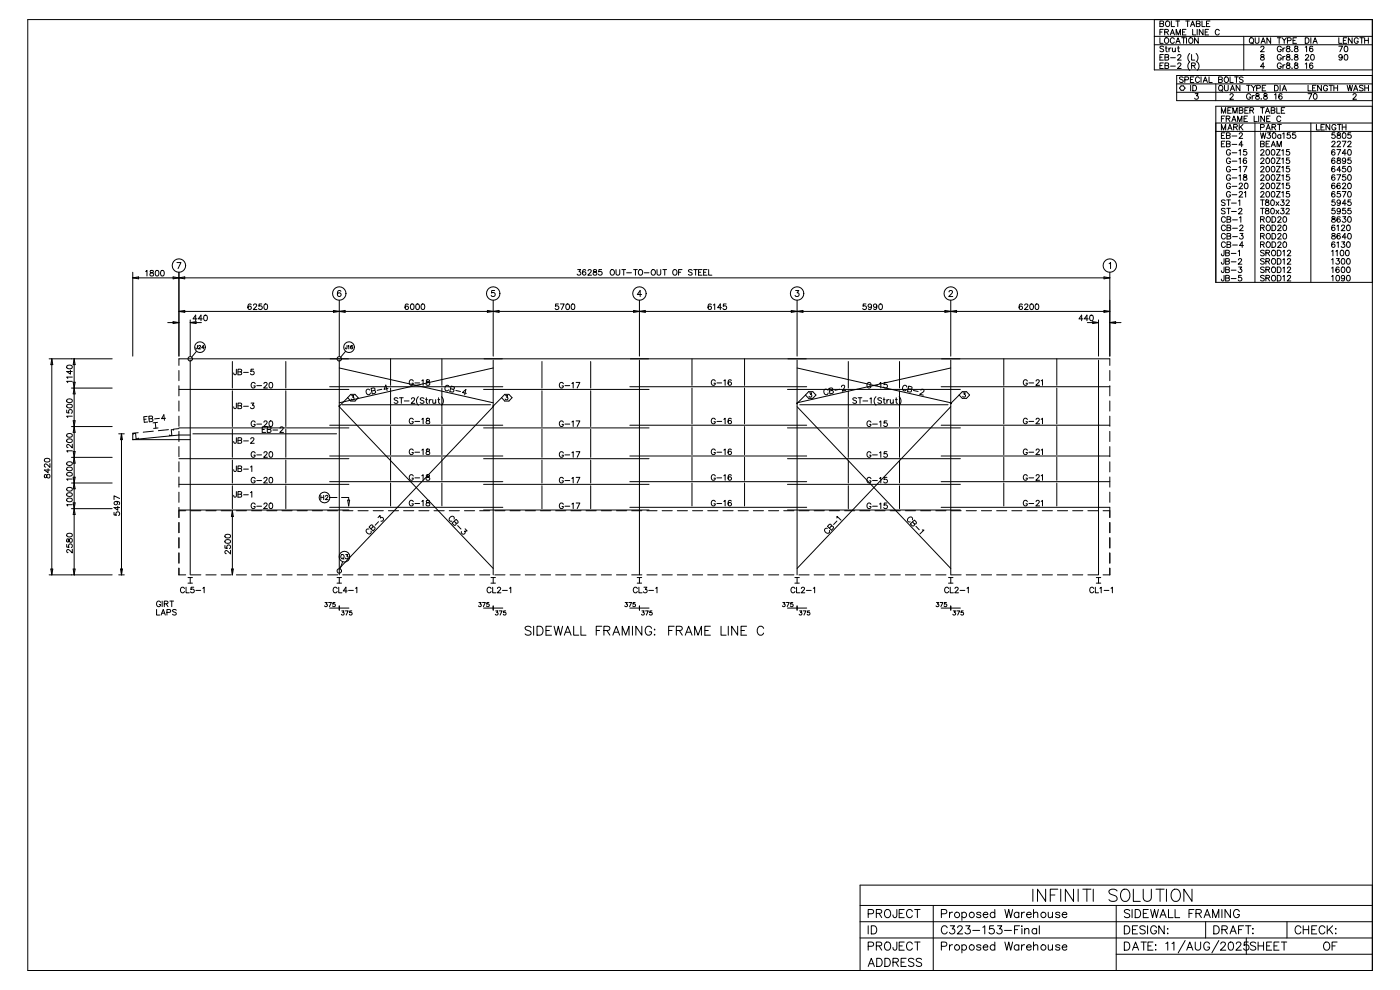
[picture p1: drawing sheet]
<svg xmlns="http://www.w3.org/2000/svg" width="420mm" height="297mm" viewBox="0 0 420 297" stroke-linecap="round" stroke-linejoin="round" font-family="sans-serif">
<g fill="none" stroke="#000" stroke-width=".3">
<path d="M8.3 5.9h403.3v285.1h-403.3zM346.2 5.9v15.1h65.4M346.2 10.9h65.4M346.2 13.4h65.4M347.8 7.1l1.1 .2 .1 .4-.4 .3h-.8v-1.7l1.1 .2v.4l-.3 .2M347.8 11.3v1.7h1M347.8 9.6h.7M347.8 17.2h.7M347.8 19.7h.7M348.9 8.8h-1.1v1.7M348.9 16.4h-1.1v1.6h1.1M348.9 18.9h-1.1v1.6h1.1"/>
<path d="M349 14.1l-.4-.3-.8 .3 .2 .4 1 .5v.3l-.4 .2-.8-.2M349.3 9.6l.9-.1 .1-.5-1-.2v1.7M349.4 17.2l1 .1 .1 .4-.4 .3h-.7v-1.6l1 .1 .1 .3-.4 .4M349.4 19.7l1 .1 .1 .4-.4 .3h-.7v-1.6l1 .1 .1 .3-.4 .4M349.4 14.4h.6M349.5 11.4a.78 .78 0 0 1 1 .8 .78 .78 0 0 1-1 .7l-.3-.5zM349.7 13.8v1.4l.4 .3M349.8 6.4a.78 .78 0 0 1 1 .7 .78 .78 0 0 1-1 .8l-.3-.6zM349.8 9.6l.6 .9M350.6 14.4v1.1M351 10.5l.6-1.7 .6 1.7M351 17.3h1.5"/>
<path d="M351 19.8h1.5M351.2 14.4l-.4 .1-.2 .4M351.2 9.9h.8M351.3 6.3v1.7h.9M351.6 14.4l.1 1 .4 .1 .4-.3M352.2 11.7a.62 .62 0 0 0-.7-.4 .62 .62 0 0 0-.5 .7v.4a.62 .62 0 0 0 .5 .6 .62 .62 0 0 0 .7-.4M352.5 14.4v1.1M352.6 13l.7-1.7 .6 1.7M352.6 6.3h1.2M352.7 10.5v-1.7l.7 1.7 .6-1.7v1.7M352.9 12.4h.8M353.1 14.4h.6"/>
<path d="M353.2 16.8l.3-.4 .7 .3-1.1 1.3h1.1M353.2 19.3l.3-.4 .7 .3-1.1 1.3h1.1M353.2 6.3v1.7M353.4 13.8v1.4l.4 .3M354.4 11.3h1.1M354.6 9.6h.7M355 11.3v1.7M355.6 6.3h1.1M355.7 8.8h-1.1v1.7h1.1M355.8 11.3v1.7M356.2 6.3v1.7M356.8 11.4a.78 .78 0 0 1 1 .8 .78 .78 0 0 1-1 .7l-.3-.5z"/>
<path d="M356.8 16a1.72 1.72 0 0 0 0 2.6M356.8 18.5a1.72 1.72 0 0 0 0 2.6M357 8l.7-1.7 .6 1.7M357.3 7.4h.8M357.3 16.4v1.6h1M357.3 19.7l1-.1 .1-.6-1.1-.1v1.6M357.7 8.8v1.7h.9M357.9 19.7l.6 .8M358.7 16a1.72 1.72 0 0 1 0 2.6M358.8 7.1l1 .2 .1 .4-.4 .3h-.7v-1.7l1 .2v.4l-.3 .2M359 18.5a1.72 1.72 0 0 1 0 2.6M359 8.8v1.7"/>
<path d="M359.3 11.3v1.7l-1.1-1.7v1.7M360.5 6.3v1.7h.9M360.8 8.8v1.7l-1.1-1.7v1.7M361.4 9.6h.7M361.8 7.1h.7M362.5 8.8h-1.1v1.7h1.1M362.9 6.3h-1.1v1.7h1.1M365.7 9.2a.62 .62 0 0 0-.8-.4 .62 .62 0 0 0-.4 .6v.4a.62 .62 0 0 0 .4 .7 .62 .62 0 0 0 .8-.4M373 10.9v10.1M374.8 11.6l.2-.2a.78 .78 0 0 1 1 .8 .78 .78 0 0 1-1 .7l-.3-.5zM375.4 12.7l.5 .5M376.4 11.3v1.2l.5 .5 .6-.2v-1.5"/>
<path d="M378.1 14.2l.3-.4 .7 .4-1.1 1.3h1.1M378.2 13l.6-1.7 .7 1.7M378.2 16.4v.5l.7 .3 .2 .3a.56 .56 0 0 1-.5 .6 .56 .56 0 0 1-.6-.6l1.1-.7-.1-.4zM378.4 12.4h.8M379.2 20h-1.2l.8-1.1v1.6M381.1 11.3v1.7l-1.2-1.7v1.7M383.1 11.3h1.1M383.6 11.3v1.7M384.3 14.2a.62 .62 0 0 0-.7-.4 .62 .62 0 0 0-.5 .7v.4a.6 .6 0 0 0 .6 .6 .6 .6 0 0 0 .6-.6h-.4M384.3 16.8a.62 .62 0 0 0-.7-.5 .62 .62 0 0 0-.5 .7v.4a.6 .6 0 0 0 .6 .6 .6 .6 0 0 0 .6-.6h-.4M384.3 19.3a.62 .62 0 0 0-.7-.4 .62 .62 0 0 0-.5 .6v.4a.6 .6 0 0 0 .6 .7 .6 .6 0 0 0 .6-.7h-.4M384.5 11.3l.6 .8 .7-.8"/>
<path d="M384.7 14.4v1.1M384.7 16.9v1.1M384.7 19.4v1.1M385.1 12.1v.9M385.4 14.4l-.4 .1-.3 .4M385.4 16.9l-.4 .1-.3 .4M385.4 19.4l-.4 .1-.3 .4M385.9 13.9v.5l.7 .2 .3 .4a.56 .56 0 0 1-.6 .5 .56 .56 0 0 1-.5-.5l1-.8-.1-.3zM385.9 16.4v.5l.7 .3 .3 .3a.56 .56 0 0 1-.6 .6 .56 .56 0 0 1-.5-.6l1-.7-.1-.4zM385.9 18.9v.5l.7 .3 .3 .3a.56 .56 0 0 1-.6 .6 .56 .56 0 0 1-.5-.6l1-.7-.1-.4zM386.1 12.2l.9-.1 .1-.6-1-.2v1.7M387.4 15.4h.1"/>
<path d="M387.4 17.9h.1M387.8 12.1h.6M388.3 13.9v.5l.7 .2 .3 .4a.56 .56 0 0 1-.6 .5 .56 .56 0 0 1-.5-.5l1-.8-.1-.3zM388.3 16.4v.5l.7 .3 .3 .3a.56 .56 0 0 1-.6 .6 .56 .56 0 0 1-.5-.6l1-.7-.1-.4zM388.3 18.9v.5l.7 .3 .3 .3a.56 .56 0 0 1-.6 .6 .56 .56 0 0 1-.5-.6l1-.7-.1-.4zM388.8 11.3h-1v1.7h1M391.4 11.3h.6a.9 .9 0 0 1 .6 .9 .9 .9 0 0 1-.6 .8h-.6zM391.4 14.2l.4-.4v1.7M391.4 19.2l.4-.3v1.6M391.5 16.8l.3-.4 .7 .3-1.1 1.3h1.2M393.1 11.3v1.7M393.3 16.4a.82 .82 0 0 1 1 .6 .82 .82 0 0 1-.6 1l-.6-.3-.1-.6z"/>
<path d="M393.7 14.1l-.1-.2a.82 .82 0 0 0-1 .6 .82 .82 0 0 0 .6 1 .52 .52 0 0 0 .6-.5 .52 .52 0 0 0-.5-.5 .52 .52 0 0 0-.6 .5M393.7 19.1l-.1-.2a.82 .82 0 0 0-1 .6 .82 .82 0 0 0 .6 1 .52 .52 0 0 0 .6-.4 .52 .52 0 0 0-.5-.6 .52 .52 0 0 0-.6 .5M393.8 13l.6-1.7 .6 1.7M394 12.4h.8M401.5 11.3v1.7h1M401.5 13.8h1.1l-.8 1.7M402.5 16.9a.52 .52 0 0 1-.7 .5 .52 .52 0 0 1-.2-.9 .52 .52 0 0 1 .9 .1v.3a.79 .79 0 0 1-.6 1.1l-.3-.2M402.9 12.1h.6M403.3 13.9a.82 .82 0 0 1 1 .6 .82 .82 0 0 1-.6 1l-.5-.3-.1-.6zM403.3 16.4a.82 .82 0 0 1 1 .6 .82 .82 0 0 1-.6 1l-.5-.3-.1-.6zM403.9 11.3h-1v1.7h1M405.5 11.3v1.7l-1.1-1.7v1.7"/>
<path d="M407.3 11.7a.62 .62 0 0 0-.7-.4 .62 .62 0 0 0-.5 .7v.4a.6 .6 0 0 0 .6 .6 .6 .6 0 0 0 .6-.6h-.4M407.8 11.3h1.1M408.4 11.3v1.7M409.2 12.1h1.2M409.2 11.3v1.7M410.4 11.3v1.7M352.9 25.2h58.7M352.9 27.7h58.7M354.2 25.7h.7l.5 .7-.5 .7h-.7l-.5-.7zM354.8 23.3l-.4-.2-.7 .2 .2 .4 .9 .6v.2l-.4 .2-.7-.2M355.3 23.9h1l.1-.7-1.1-.1v1.6M357 23.9h.6"/>
<path d="M357.1 25.6v1.6M357.7 25.6h.6a.9 .9 0 0 1 .5 .8 .9 .9 0 0 1-.5 .8h-.6zM358 23.1h-1v1.6h1M358.4 28.1h.9l-.5 .6a.56 .56 0 0 1 .4 .9 .56 .56 0 0 1-.9-.2M359.7 23.5a.62 .62 0 0 0-.7-.4 .62 .62 0 0 0-.5 .6v.4a.62 .62 0 0 0 .5 .6 .62 .62 0 0 0 .7-.4M360.2 23.1v1.6M360.8 24.7l.7-1.6 .6 1.6M361.1 24.2h.8M362.6 23.1v1.6h.9M364.6 25.2v5M364.6 36.9h47M364.6 39.4h47"/>
<path d="M365.5 23.9l1 .1 .1 .4-.4 .3h-.7v-1.6l1 .1 .1 .3-.4 .4M365.8 25.7a.78 .78 0 0 1 1 .7 .78 .78 0 0 1-1 .8l-.3-.6zM366.2 26.9l.5 .5M366.3 34v-1.7l.6 1.7 .7-1.7v1.7M366.3 39v-1.7l.6 1.7 .7-1.7v1.7M366.3 35.6h.6M367.2 25.6v1.2l.5 .4 .5-.2 .1-1.4M367.3 23.3l.1-.2a.78 .78 0 0 1 1 .8 .78 .78 0 0 1-1 .8l-.3-.6zM367.3 34.8h-1v1.7M367.3 39.8h-1v1.7h1M367.7 35.6l1-.1 .1-.5-1.1-.2v1.7M368.2 39l.6-1.7 .7 1.7"/>
<path d="M368.2 33.1h.6M368.3 35.6l.5 .9M368.4 38.4h.8M368.9 23.1v1.6h.9M368.9 28.5l.3-.4 .6 .3-1 1.4h1.1M369 27.2l.6-1.6 .6 1.6M369.2 26.7h.8M369.2 32.3h-1v1.7h1M369.4 36.5l.6-1.7 .7 1.7M369.6 35.9h.8M369.7 34v-1.7l.7 1.7 .6-1.7v1.7M370 38.1l.9-.1 .1-.5-1-.2v1.7"/>
<path d="M370.2 23.1h1.2M370.5 38.1l.6 .9M370.8 23.1v1.6M371.2 36.5v-1.7l.6 1.7 .6-1.7v1.7M371.6 33.1l1.1 .1 .1 .4-.4 .4h-.8v-1.7l1.1 .1v.5l-.3 .2M371.6 37.3v1.7M371.8 25.6v1.6l-1.1-1.6v1.6M372 38l.8 1M372.8 37.3l-1.2 1.1M372.8 23.3l-.4-.2-.7 .2 .1 .4 1 .6v.2l-.4 .2-.7-.2M373.1 35.6h.6M373.3 33.1h.7"/>
<path d="M373.8 25.6h1.2M374.1 34.8h-1v1.7h1M374.4 32.3h-1.1v1.7h1.1M374.4 25.6v1.6M374.8 33.1l1-.1 .1-.6-1.1-.1v1.7M375 28.5a.62 .62 0 0 0-.7-.4 .62 .62 0 0 0-.5 .6v.4a.6 .6 0 0 0 .6 .7 .6 .6 0 0 0 .6-.7h-.4M375.3 25.6l.6 .8 .6-.8M375.4 33.1l.6 .9M375.5 28.6v1.2M375.9 26.4v.8M376.1 34.8v1.7h1M376.2 28.6l-.4 .1-.3 .4"/>
<path d="M376.4 36.9v47.8M376.7 28.2v.4l.7 .3 .3 .3a.56 .56 0 0 1-.6 .6 .56 .56 0 0 1-.6-.6l1.1-.7-.1-.3zM376.9 26.5l.9-.1 .1-.7-1-.1v1.6M377.5 34.8v1.7M378 38.2l1-.1 .1-.6-1.1-.2v1.7M378 39.8l.4 1.7 .4-1.7 .4 1.7 .4-1.7M378 32.3h1.1M378.2 29.6l.1 .1M378.5 26.4h.7M378.6 32.3v1.7M379.1 28.2v.4l.7 .3 .3 .3a.56 .56 0 0 1-.6 .6 .56 .56 0 0 1-.6-.6l1.1-.7-.1-.3zM379.2 34.8v1.7l-1.1-1.7v1.7"/>
<path d="M379.5 34l.6-1.7 .6 1.7M379.6 25.6h-1.1v1.6h1.1M379.7 39l.6-1.7 .7 1.7M379.7 33.4h.8M379.9 35.6h.6M379.9 38.4h.8M380.1 39.8h.9l-.5 .7a.56 .56 0 0 1 .4 .9 .56 .56 0 0 1-1-.2M380.9 34.8h-1v1.7h1M381.2 33.1l1.1 .1v.4l-.4 .4h-.7v-1.7l1.1 .1v.4l-.4 .3M381.5 38.1l.9-.1 .1-.5-1-.2v1.7M381.8 39.9a.82 .82 0 0 1 1 .6 .82 .82 0 0 1-.6 1l-.6-.3-.1-.7zM382 38.1l.6 .9"/>
<path d="M382.2 25.6h.6a.9 .9 0 0 1 .6 .8 .9 .9 0 0 1-.6 .8h-.6zM382.2 28.4l.4-.3v1.7M382.9 32.3v1.7h1M383.1 37.3h1.2M383.7 37.3v1.7M383.9 25.6v1.6M384.1 35.2a.62 .62 0 0 0-.7-.4 .62 .62 0 0 0-.5 .6v.4a.62 .62 0 0 0 .5 .7 .62 .62 0 0 0 .7-.4M384.3 33.1h.6M384.5 28.3l-.1-.1a.82 .82 0 0 0-1 .6 .82 .82 0 0 0 .6 1 .52 .52 0 0 0 .5-.5 .52 .52 0 0 0-.4-.6 .52 .52 0 0 0-.6 .5M384.5 27.2l.7-1.6 .6 1.6M384.8 26.7h.8M385.3 32.3h-1v1.7h1"/>
<path d="M386.9 39.8h-.8l-.1 .7a.59 .59 0 0 1 .9 0 .59 .59 0 0 1-.1 .9 .59 .59 0 0 1-.9-.2M387.4 20.4l.1 .1M388.5 39.8h-.8l-.1 .7a.59 .59 0 0 1 .9 0 .59 .59 0 0 1-.1 .9 .59 .59 0 0 1-.9-.2M392.3 25.6v1.6h.9M392.3 28.1h1.1l-.8 1.7M393.1 36.9v47.8M393.6 26.4h.7M394.1 28.2a.82 .82 0 0 1 1 .6 .82 .82 0 0 1-.6 1l-.5-.4-.1-.6zM394.7 25.6h-1.1v1.6h1.1M394.8 37.3v1.7h1M396.1 38.1h.7M396.3 25.6v1.6l-1.1-1.6v1.6"/>
<path d="M397.2 37.3h-1.1v1.7h1.1M398.1 26a.62 .62 0 0 0-.7-.4 .62 .62 0 0 0-.5 .6v.4a.6 .6 0 0 0 .6 .7 .6 .6 0 0 0 .6-.7h-.4M398.6 25.6h1.1M398.8 37.3v1.7l-1.1-1.7v1.7M399.1 25.6v1.6M400 26.4h1.1M400 25.6v1.6M400.3 39.8h-.8l-.1 .7a.59 .59 0 0 1 .9 0 .59 .59 0 0 1-.1 .9 .59 .59 0 0 1-.9-.2M400.6 37.7a.62 .62 0 0 0-.7-.4 .62 .62 0 0 0-.5 .6v.4a.6 .6 0 0 0 .6 .7 .6 .6 0 0 0 .6-.7h-.4M401.1 39.9v.5l.7 .2 .3 .3a.56 .56 0 0 1-.6 .6 .56 .56 0 0 1-.6-.6l1.1-.7-.1-.3zM401.1 37.3h1.1M401.1 25.6v1.6"/>
<path d="M401.7 37.3v1.7M402.5 38.1h1.2M402.5 37.3v1.7M402.8 39.9a.82 .82 0 0 1 1 .6 .82 .82 0 0 1-.6 1l-.6-.3-.1-.7zM403.7 37.3v1.7M404 25.6l.4 1.6 .4-1.6 .4 1.6 .4-1.6M405.1 39.8h-.8l-.1 .7a.59 .59 0 0 1 .9 0 .59 .59 0 0 1-.1 .9 .59 .59 0 0 1-.9-.2M405.8 28.5l.3-.4 .6 .3-1 1.4h1.1M405.9 27.2l.7-1.6 .6 1.6M406.2 26.7h.8M408.8 25.8l-.4-.2-.7 .2 .1 .4 1 .6v.2l-.4 .2-.7-.2M409.3 26.4h1.1"/>
<path d="M409.3 25.6v1.6M410.4 25.6v1.6M411.6 31.9h-47v52.8h47M411.6 22.6h-58.7v7.6h58.7M366.3 40.6h.6M366.3 43.1h.6M367.3 42.3h-1v1.7h1M367.8 40.6l1 .2 .1 .4-.4 .3h-.7v-1.7l1 .2 .1 .3-.4 .3M367.8 43.1l1 .2 .1 .4-.4 .3h-.7v-1.7l1 .2 .1 .3-.4 .3M367.9 59.9h1.1M368.4 59.9v1.7M369 45.3a.62 .62 0 0 0-.7-.5 .62 .62 0 0 0-.5 .7v.4a.6 .6 0 0 0 .6 .6 .6 .6 0 0 0 .6-.6h-.4"/>
<path d="M369 47.8a.62 .62 0 0 0-.7-.4 .62 .62 0 0 0-.5 .6v.4a.6 .6 0 0 0 .6 .7 .6 .6 0 0 0 .6-.7h-.4M369 50.3a.62 .62 0 0 0-.7-.4 .62 .62 0 0 0-.5 .6v.4a.6 .6 0 0 0 .6 .7 .6 .6 0 0 0 .6-.7h-.4M369 52.8a.62 .62 0 0 0-.7-.4 .62 .62 0 0 0-.5 .6v.4a.6 .6 0 0 0 .6 .7 .6 .6 0 0 0 .6-.7h-.4M369 55.3a.62 .62 0 0 0-.7-.4 .62 .62 0 0 0-.5 .7v.3a.6 .6 0 0 0 .6 .7 .6 .6 0 0 0 .6-.7h-.4M369 57.8a.62 .62 0 0 0-.7-.4 .62 .62 0 0 0-.5 .7v.4a.6 .6 0 0 0 .6 .6 .6 .6 0 0 0 .6-.6h-.4M369.5 40.8h1.4M369.5 43.3h1.4M369.5 45.8h1.4M369.5 48.3h1.4M369.5 50.8h1.4M369.5 53.4h1.4M369.5 55.9h1.4"/>
<path d="M369.5 58.4h1.4M371.6 45.2l.4-.3v1.6M371.6 47.7l.4-.3v1.6M371.6 50.2l.4-.3v1.7M371.6 52.7l.4-.3v1.7M371.6 40.2l.4-.4 .6 .3-1 1.4h1.1M371.6 55.3l.4-.4 .6 .3-1 1.4h1.1M371.6 57.8l.4-.4 .6 .3-1 1.4h1.1M372.8 43.5h-1.2l.8-1.2v1.7M372.8 49.9h1.2l-.8 1.7M373 52.5v.5l.7 .2 .3 .3a.56 .56 0 0 1-.6 .6 .56 .56 0 0 1-.6-.6l1.1-.7-.1-.3zM373.2 57.7l.4-.3v1.7"/>
<path d="M373.4 55a.82 .82 0 0 1 1 .6 .82 .82 0 0 1-.6 1l-.6-.3v-.7zM373.8 44.9h-.8l-.1 .7a.59 .59 0 0 1 .9 0 .59 .59 0 0 1-.1 .8 .59 .59 0 0 1-.9-.2M373.8 47.6l-.1-.2a.82 .82 0 0 0-1 .6 .82 .82 0 0 0 .6 1 .52 .52 0 0 0 .6-.4 .52 .52 0 0 0-.5-.6 .52 .52 0 0 0-.6 .5M378 43.1l1.1 .2v.4l-.4 .3h-.7v-1.7l1.1 .2v.3l-.4 .3M378 59.9h1.1M378.1 45.3l.3-.4 .7 .3-1.1 1.3h1.1M378.1 47.8l.3-.4 .7 .3-1.1 1.3h1.1M378.1 50.3l.3-.4 .7 .3-1.1 1.4h1.1M378.1 52.8l.3-.4 .7 .3-1.1 1.4h1.1M378.1 55.3l.3-.4 .7 .3-1.1 1.4h1.1M378.1 57.8l.3-.4 .7 .3-1.1 1.4h1.1M378.6 59.9v1.7"/>
<path d="M379.7 43.1h.6M379.9 44.9a.82 .82 0 0 1 1 .6 .82 .82 0 0 1-.6 1l-.6-.3-.1-.6zM379.9 47.4a.82 .82 0 0 1 1 .6 .82 .82 0 0 1-.6 1l-.6-.3-.1-.6zM379.9 50a.82 .82 0 0 1 1 .6 .82 .82 0 0 1-.6 1l-.6-.4-.1-.6zM379.9 52.5a.82 .82 0 0 1 1 .6 .82 .82 0 0 1-.6 1l-.6-.3-.1-.7zM379.9 55a.82 .82 0 0 1 1 .6 .82 .82 0 0 1-.6 1l-.6-.3-.1-.7zM379.9 57.5a.82 .82 0 0 1 1 .6 .82 .82 0 0 1-.6 1l-.6-.3-.1-.7zM380.7 42.3h-1v1.7h1M381.2 44l.7-1.7 .6 1.7M381.5 44.9a.82 .82 0 0 1 1 .6 .82 .82 0 0 1-.6 1l-.6-.3-.1-.6zM381.5 47.4a.82 .82 0 0 1 1 .6 .82 .82 0 0 1-.6 1l-.6-.3-.1-.6zM381.5 50a.82 .82 0 0 1 1 .6 .82 .82 0 0 1-.6 1l-.6-.4-.1-.6z"/>
<path d="M381.5 52.5a.82 .82 0 0 1 1 .6 .82 .82 0 0 1-.6 1l-.6-.3-.1-.7zM381.5 55a.82 .82 0 0 1 1 .6 .82 .82 0 0 1-.6 1l-.6-.3-.1-.7zM381.5 57.5a.82 .82 0 0 1 1 .6 .82 .82 0 0 1-.6 1l-.6-.3-.1-.7zM381.5 43.5h.8M382.8 44.9h1.1l-1.1 1.6h1.1M382.8 47.4h1.1l-1.1 1.6h1.1M382.8 49.9h1.1l-1.1 1.7h1.1M382.8 52.4h1.1l-1.1 1.7h1.1M382.8 54.9h1.1l-1.1 1.7h1.1M382.8 57.4h1.1l-1.1 1.7h1.1M383 44v-1.7l.6 1.7 .7-1.7v1.7M384.1 40.6a.53 .53 0 0 0-.8-.1 .53 .53 0 0 0 0 .8 .53 .53 0 0 0 .8 0"/>
<path d="M384.1 40.4v1.1M384.2 59.9h.9l-.5 .7a.56 .56 0 0 1 .4 .9 .56 .56 0 0 1-1-.2M384.4 45.2l.4-.3v1.6M384.4 47.7l.4-.3v1.6M384.4 50.2l.4-.3v1.7M384.4 52.7l.4-.3v1.7M384.4 55.2l.4-.3v1.7M384.4 57.7l.4-.3v1.7M384.7 40.1l.4-.3v1.7M386.6 44.9h-.7l-.1 .7a.59 .59 0 0 1 .9 0 .59 .59 0 0 1-.1 .8 .59 .59 0 0 1-.9-.2M386.6 47.4h-.7l-.1 .7a.59 .59 0 0 1 .9 0 .59 .59 0 0 1-.1 .9 .59 .59 0 0 1-.9-.3M386.6 49.9h-.7l-.1 .7a.59 .59 0 0 1 .9 0 .59 .59 0 0 1-.1 .9 .59 .59 0 0 1-.9-.3"/>
<path d="M386.6 52.4h-.7l-.1 .7a.59 .59 0 0 1 .9 0 .59 .59 0 0 1-.1 .9 .59 .59 0 0 1-.9-.2M386.6 54.9h-.7l-.1 .7a.59 .59 0 0 1 .9 0 .59 .59 0 0 1-.1 .9 .59 .59 0 0 1-.9-.2M386.6 57.4h-.7l-.1 .7a.59 .59 0 0 1 .9 0 .59 .59 0 0 1-.1 .9 .59 .59 0 0 1-.9-.2M399.4 42.7l.3-.4 .7 .4-1.1 1.3h1.2M400.3 45.1l-.1-.2a.82 .82 0 0 0-1 .6 .82 .82 0 0 0 .6 1 .52 .52 0 0 0 .6-.4 .52 .52 0 0 0-.5-.6 .52 .52 0 0 0-.6 .5M400.3 47.6l-.1-.2a.82 .82 0 0 0-1 .6 .82 .82 0 0 0 .6 1 .52 .52 0 0 0 .6-.4 .52 .52 0 0 0-.5-.6 .52 .52 0 0 0-.6 .5M400.3 50.1l-.1-.1a.82 .82 0 0 0-1 .6 .82 .82 0 0 0 .6 1 .52 .52 0 0 0 .6-.5 .52 .52 0 0 0-.5-.6 .52 .52 0 0 0-.6 .5M400.3 52.6l-.1-.1a.82 .82 0 0 0-1 .6 .82 .82 0 0 0 .6 1 .52 .52 0 0 0 .6-.5 .52 .52 0 0 0-.5-.6 .52 .52 0 0 0-.6 .5M400.3 55.2l-.1-.2a.82 .82 0 0 0-1 .6 .82 .82 0 0 0 .6 1 .52 .52 0 0 0 .6-.5 .52 .52 0 0 0-.5-.5 .52 .52 0 0 0-.6 .4M400.3 57.7l-.1-.2a.82 .82 0 0 0-1 .6 .82 .82 0 0 0 .6 1 .52 .52 0 0 0 .6-.5 .52 .52 0 0 0-.5-.5 .52 .52 0 0 0-.6 .4M400.3 59.9h-.8l-.1 .8a.59 .59 0 0 1 .9-.1 .59 .59 0 0 1-.1 .9 .59 .59 0 0 1-.9-.2M400.9 44.9h1.2l-.8 1.6"/>
<path d="M400.9 52.4h1.2l-.8 1.7M401 42.7l.3-.4 .7 .4-1.1 1.3h1.2M401.1 47.4v.5l.7 .3 .3 .3a.56 .56 0 0 1-.6 .6 .56 .56 0 0 1-.6-.6l1.1-.7-.1-.4zM401.9 55.2l-.1-.2a.82 .82 0 0 0-1 .6 .82 .82 0 0 0 .6 1 .52 .52 0 0 0 .6-.5 .52 .52 0 0 0-.5-.5 .52 .52 0 0 0-.6 .4M401.9 57.4h-.8l-.1 .7a.59 .59 0 0 1 .9 0 .59 .59 0 0 1-.1 .9 .59 .59 0 0 1-.9-.2M402.1 51h-1.2l.8-1.1v1.7M402.5 42.3h1.2l-.8 1.7M402.5 57.4h1.2l-.8 1.7M402.6 55.3l.3-.4 .7 .3-1.1 1.4h1.2M403.5 49.9h-.8l-.1 .7a.59 .59 0 0 1 .9 0 .59 .59 0 0 1-.1 .9 .59 .59 0 0 1-.9-.3M403.5 52.4h-.8l-.1 .7a.59 .59 0 0 1 .9 0 .59 .59 0 0 1-.1 .9 .59 .59 0 0 1-.9-.2M403.6 47.9a.52 .52 0 0 1-.7 .5 .52 .52 0 0 1-.2-.8 .52 .52 0 0 1 .8 0l.1 .3a.79 .79 0 0 1-.7 1.1l-.3-.2"/>
<path d="M403.7 46h-1.2l.8-1.1v1.6M404.2 42.7l.3-.4 .7 .4-1.1 1.3h1.2M404.4 44.9a.82 .82 0 0 1 1 .6 .82 .82 0 0 1-.6 1l-.6-.3-.1-.6zM404.4 50a.82 .82 0 0 1 1 .6 .82 .82 0 0 1-.6 1l-.6-.4-.1-.6zM404.4 52.5a.82 .82 0 0 1 1 .6 .82 .82 0 0 1-.6 1l-.6-.3-.1-.7zM404.4 55a.82 .82 0 0 1 1 .6 .82 .82 0 0 1-.6 1l-.6-.3-.1-.7zM404.4 57.5a.82 .82 0 0 1 1 .6 .82 .82 0 0 1-.6 1l-.6-.3-.1-.7zM405.1 47.4h-.8l-.1 .7a.59 .59 0 0 1 .9 0 .59 .59 0 0 1-.1 .9 .59 .59 0 0 1-.9-.3M405.1 59.9h-.8l-.1 .8a.59 .59 0 0 1 .9-.1 .59 .59 0 0 1-.1 .9 .59 .59 0 0 1-.9-.2M53.1 78.7h1.2l-.9 1.8M332.6 79.1l.4-.4v1.8M367.1 75l-.1 1.5-.5 .1-.2-.5"/>
<path d="M367.1 77.5l-.1 1.6h-.5l-.2-.4M367.4 60.2l-.4-.3-.7 .3 .2 .4 .8 .4 .1 .4-.4 .2-.7-.2M367.4 62.7l-.4-.2-.7 .2 .2 .4 .8 .4 .1 .4-.4 .2-.7-.2M367.5 65.4a.62 .62 0 0 0-.7-.4 .62 .62 0 0 0-.5 .6v.4a.62 .62 0 0 0 .5 .7 .62 .62 0 0 0 .7-.5M367.5 67.9a.62 .62 0 0 0-.7-.4 .62 .62 0 0 0-.5 .6v.4a.62 .62 0 0 0 .5 .7 .62 .62 0 0 0 .7-.4M367.5 70.4a.62 .62 0 0 0-.7-.4 .62 .62 0 0 0-.5 .6v.4a.62 .62 0 0 0 .5 .7 .62 .62 0 0 0 .7-.4M367.5 72.9a.62 .62 0 0 0-.7-.4 .62 .62 0 0 0-.5 .7v.4a.62 .62 0 0 0 .5 .6 .62 .62 0 0 0 .7-.4M367.6 75.8l1 .2 .1 .4-.4 .3h-.7v-1.7l1 .2 .1 .3-.4 .3M367.6 78.3l1 .2 .1 .4-.4 .3h-.7v-1.7l1 .2 .1 .3-.4 .3M367.9 62.5h1.1M368 65.8l1 .1 .1 .4-.4 .3h-.7v-1.6l1 .1 .1 .4-.4 .3M368 68.3l1 .1 .1 .4-.4 .4h-.7v-1.7l1 .1v.5l-.3 .2"/>
<path d="M368 70.8l1 .2 .1 .4-.4 .3h-.7v-1.7l1 .2 .1 .3-.4 .3M368 73.3l1 .2 .1 .4-.4 .3h-.7v-1.7l1 .2v.5l-.3 .1M368.4 62.5v1.6M369.2 76h1.5M369.2 78.5h1.5M369.3 60.9h1.5M369.3 63.4h1.5M369.6 65.9h1.5M369.6 68.4h1.5M369.6 71h1.5M369.6 73.5h1.5M371.3 75.3l.4-.3v1.7"/>
<path d="M371.4 60.3l.4-.4v1.7M371.4 77.9l.3-.4 .7 .4-1.1 1.3h1.1M371.5 62.9l.3-.4 .6 .3-1 1.3h1.1M371.7 65.3l.4-.3v1.6M371.8 67.9l.3-.4 .7 .3-1.1 1.4h1.1M371.9 70h.9l-.5 .6a.56 .56 0 0 1 .4 .9 .56 .56 0 0 1-1-.1M372.9 73.6h-1.2l.8-1.1v1.7M378 65.8l1-.1 .1-.6-1.1-.1v1.6M378 68.3l1-.1 .1-.6-1.1-.1v1.7M378 70.8l1-.1 .1-.5-1.1-.2v1.7M378 73.3l1-.1 .1-.5-1.1-.2v1.7M378 62.5h1.1"/>
<path d="M378.6 62.5v1.6M378.6 65.8l.5 .8M378.6 68.3l.5 .9M378.6 70.8l.5 .9M378.6 73.3l.5 .9M379.1 75.3l-.4-.3-.7 .3 .2 .4 .9 .5v.3l-.4 .2-.7-.2M379.1 77.8l-.4-.3-.7 .3 .2 .4 .9 .5v.3l-.4 .2-.7-.2M379.6 60v.5l.7 .2 .3 .4a.56 .56 0 0 1-.6 .5 .56 .56 0 0 1-.5-.5l1-.8-.1-.3zM379.6 62.5v.5l.7 .3 .3 .3a.56 .56 0 0 1-.6 .6 .56 .56 0 0 1-.5-.6l1-.7-.1-.4zM379.6 75.8l1-.1 .1-.5-1.1-.2v1.7M379.6 78.3h1l.1-.6-1.1-.2v1.7M380 65.1a.78 .78 0 0 1 1 .7 .78 .78 0 0 1-1 .8l-.3-.6z"/>
<path d="M380 67.6a.78 .78 0 0 1 1 .7 .78 .78 0 0 1-1 .8l-.3-.6zM380 70.1a.78 .78 0 0 1 1 .7 .78 .78 0 0 1-1 .8l-.3-.6zM380 72.6a.78 .78 0 0 1 1 .8 .78 .78 0 0 1-1 .7l-.3-.5zM380.2 75.8l.5 .9M380.2 78.3l.5 .9M381.3 60a.82 .82 0 0 1 1 .6 .82 .82 0 0 1-.6 1l-.6-.3v-.6zM381.3 62.5a.82 .82 0 0 1 1 .6 .82 .82 0 0 1-.6 1l-.6-.3v-.6zM381.5 65h.5a.9 .9 0 0 1 .6 .8 .9 .9 0 0 1-.6 .8h-.5zM381.5 67.5h.5a.9 .9 0 0 1 .6 .8 .9 .9 0 0 1-.6 .9h-.5zM381.5 70h.5a.9 .9 0 0 1 .6 .8 .9 .9 0 0 1-.6 .9h-.5zM381.5 72.5h.5a.9 .9 0 0 1 .6 .9 .9 .9 0 0 1-.6 .8h-.5zM381.5 75.3l.1-.2a.78 .78 0 0 1 1 .8 .78 .78 0 0 1-1 .7l-.3-.5z"/>
<path d="M381.5 77.8l.1-.2a.78 .78 0 0 1 1 .8 .78 .78 0 0 1-1 .7l-.3-.5zM382.7 60.5l.8 1.1M382.7 63l.8 1.1M383.1 75h.5a.9 .9 0 0 1 .6 .9 .9 .9 0 0 1-.6 .8h-.5zM383.1 77.5h.5a.9 .9 0 0 1 .6 .9 .9 .9 0 0 1-.6 .8h-.5zM383.2 65.4l.3-.4 .7 .3-1.1 1.3h1.2M383.2 67.9l.3-.4 .7 .3-1.1 1.4h1.2M383.2 70.4l.3-.4 .7 .3-1.1 1.4h1.2M383.2 72.9l.3-.4 .7 .3-1.1 1.4h1.2M383.5 60.5l-.8 1.1M383.5 63l-.8 1.1M384.2 62.5h.9l-.5 .6a.56 .56 0 0 1 .4 .9 .56 .56 0 0 1-1-.2"/>
<path d="M384.7 75.3l.4-.3v1.7M384.7 77.9l.4-.4v1.7M385 65.1a.82 .82 0 0 1 1 .6 .82 .82 0 0 1-.6 .9l-.6-.3-.1-.6zM385 67.6a.82 .82 0 0 1 1 .6 .82 .82 0 0 1-.6 1l-.6-.4-.1-.6zM385 70.1a.82 .82 0 0 1 1 .6 .82 .82 0 0 1-.6 1l-.6-.3-.1-.7zM385 72.6a.82 .82 0 0 1 1 .6 .82 .82 0 0 1-.6 1l-.6-.3-.1-.7zM385.7 60.3l.3-.4 .6 .4-1 1.3h1.1M385.7 62.9l.3-.4 .6 .3-1 1.3h1.1M386.1 75.4l.3-.4 .6 .3-1 1.4h1.1M386.1 77.9l.3-.4 .6 .4-1 1.3h1.1M399.3 75.3l.4-.3v1.7M399.3 77.9l.4-.4v1.7"/>
<path d="M399.5 65.1v.4l.7 .3 .3 .3a.56 .56 0 0 1-.6 .6 .56 .56 0 0 1-.6-.6l1.1-.7-.1-.3zM399.5 70.1v.5l.7 .2 .3 .3a.56 .56 0 0 1-.6 .6 .56 .56 0 0 1-.6-.6l1.1-.7-.1-.3zM400.3 62.5h-.8l-.1 .7a.59 .59 0 0 1 .9 0 .59 .59 0 0 1-.1 .8 .59 .59 0 0 1-.9-.2M400.3 67.7l-.1-.1a.82 .82 0 0 0-1 .6 .82 .82 0 0 0 .6 1 .52 .52 0 0 0 .6-.5 .52 .52 0 0 0-.5-.6 .52 .52 0 0 0-.6 .5M400.3 72.8l-.1-.2a.82 .82 0 0 0-1 .6 .82 .82 0 0 0 .6 1 .52 .52 0 0 0 .6-.5 .52 .52 0 0 0-.5-.5 .52 .52 0 0 0-.6 .4M400.6 75.3l.4-.3v1.7M400.8 77.5h.9l-.5 .7a.56 .56 0 0 1 .4 .9 .56 .56 0 0 1-1-.2M400.9 67.8l.4-.3v1.7M400.9 72.8l.4-.3v1.7M401.9 65.2l-.1-.1a.82 .82 0 0 0-1 .6 .82 .82 0 0 0 .6 .9 .52 .52 0 0 0 .6-.4 .52 .52 0 0 0-.5-.6 .52 .52 0 0 0-.6 .5M401.9 70.2l-.1-.1a.82 .82 0 0 0-1 .6 .82 .82 0 0 0 .6 1 .52 .52 0 0 0 .6-.5 .52 .52 0 0 0-.5-.6 .52 .52 0 0 0-.6 .5M402 60.5a.52 .52 0 0 1-.7 .4 .52 .52 0 0 1-.2-.8 .52 .52 0 0 1 .8 .1l.1 .3a.79 .79 0 0 1-.7 1.1l-.3-.2"/>
<path d="M402 63a.52 .52 0 0 1-.7 .5 .52 .52 0 0 1-.2-.9 .52 .52 0 0 1 .8 .1l.1 .3a.79 .79 0 0 1-.7 1.1l-.3-.2M402.1 75.1a.82 .82 0 0 1 1 .6 .82 .82 0 0 1-.6 1l-.5-.3-.1-.7zM402.3 67.9l.3-.4 .7 .3-1.1 1.4h1.1M402.4 72.5h.9l-.5 .7a.56 .56 0 0 1 .4 .9 .56 .56 0 0 1-1-.2M402.5 77.6a.82 .82 0 0 1 .9 .6 .82 .82 0 0 1-.5 1l-.6-.3-.1-.6zM402.7 65h.9l-.5 .6a.56 .56 0 0 1 .4 .9 .56 .56 0 0 1-1-.2M403.5 62.5h-.8l-.1 .7a.59 .59 0 0 1 .9 0 .59 .59 0 0 1-.1 .8 .59 .59 0 0 1-.9-.2M403.7 61.1h-1.2l.8-1.2v1.7M403.7 71.1h-1.2l.8-1.1v1.7M403.7 75.1a.82 .82 0 0 1 1 .6 .82 .82 0 0 1-.6 1l-.5-.3-.1-.7zM404.1 67.6a.82 .82 0 0 1 .9 .6 .82 .82 0 0 1-.5 1l-.6-.4-.1-.6zM404.1 72.6a.82 .82 0 0 1 .9 .6 .82 .82 0 0 1-.5 1l-.6-.3-.1-.7z"/>
<path d="M404.1 77.6a.82 .82 0 0 1 .9 .6 .82 .82 0 0 1-.5 1l-.6-.3-.1-.6zM404.4 65.1a.82 .82 0 0 1 1 .6 .82 .82 0 0 1-.6 .9l-.6-.3-.1-.6zM404.4 70.1a.82 .82 0 0 1 1 .6 .82 .82 0 0 1-.6 1l-.6-.3-.1-.7zM405.1 62.5h-.8l-.1 .7a.59 .59 0 0 1 .9 0 .59 .59 0 0 1-.1 .8 .59 .59 0 0 1-.9-.2M39.8 83.3h293M39.8 81.6v25.2M39.8 83.3l1.8-.3v.6zM43.7 81.4l.4-.3v1.7M45.1 81.2v.4l.7 .3 .3 .3a.56 .56 0 0 1-.6 .6 .56 .56 0 0 1-.5-.6l1-.7-.1-.3zM46.8 81.2a.82 .82 0 0 1 1 .6 .82 .82 0 0 1-.6 1l-.6-.4-.1-.6zM48.4 81.2a.82 .82 0 0 1 1 .6 .82 .82 0 0 1-.6 1l-.6-.4-.1-.6zM50.3 96.7h3.4"/>
<path d="M51.9 83v.6l3.5-.6v.6zM51.9 96.4l1.8 .3-1.8 .3zM53.7 81.6v25.2M53.7 93.4h279.1M53.7 93.4l1.7-.3v.6zM57 95.9v10.9M57 96.7h3.4M57 96.7l1.8-.3v.6zM59.1 95.6h-1.2l.8-1.1v1.7M60.7 95.6h-1.2l.8-1.1v1.7M61.3 94.6a.82 .82 0 0 1 1 .6 .82 .82 0 0 1-.6 1l-.5-.3-.1-.7zM75.3 91.4l-.1-.2a.82 .82 0 0 0-1 .6 .82 .82 0 0 0 .6 1 .52 .52 0 0 0 .6-.5 .52 .52 0 0 0-.5-.5 .52 .52 0 0 0-.6 .5"/>
<path d="M76 91.5l.3-.4 .7 .4-1.1 1.3h1.2M78.5 91.1h-.8l-.1 .8a.59 .59 0 0 1 .9-.1 .59 .59 0 0 1-.1 .9 .59 .59 0 0 1-.9-.2M79.4 91.2a.82 .82 0 0 1 1 .6 .82 .82 0 0 1-.6 1l-.6-.3-.1-.6zM100 93.1l3.5 .6v-.6l-3.5 .6zM101.7 90v16.8M102.2 87.4l-.1-.2a.89 .89 0 0 0-1 .6 .89 .89 0 0 0 .6 1.1 .56 .56 0 0 0 .6-.5 .56 .56 0 0 0-.5-.6 .56 .56 0 0 0-.6 .5M122.4 91.4v-.2a.82 .82 0 0 0-1 .6 .82 .82 0 0 0 .6 1 .52 .52 0 0 0 .5-.5 .52 .52 0 0 0-.5-.5 .52 .52 0 0 0-.5 .5M123.3 91.2a.82 .82 0 0 1 1 .6 .82 .82 0 0 1-.6 1l-.5-.3-.1-.6zM124.9 91.2a.82 .82 0 0 1 1 .6 .82 .82 0 0 1-.6 1l-.6-.3v-.6zM126.5 91.2a.82 .82 0 0 1 1 .6 .82 .82 0 0 1-.6 1l-.6-.3v-.6zM146.2 93.1l3.5 .6v-.6l-3.5 .6zM147.9 90v16.8"/>
<path d="M148.3 87.1h-.8l-.1 .8a.64 .64 0 0 1 1 0 .64 .64 0 0 1-.2 .9 .64 .64 0 0 1-.9-.2M167.4 91.1h-.8v.8a.59 .59 0 0 1 .9-.1 .59 .59 0 0 1-.2 .9 .59 .59 0 0 1-.8-.2M168.1 91.1h1.1l-.8 1.7M169.9 91.2a.82 .82 0 0 1 1 .6 .82 .82 0 0 1-.6 1l-.5-.3-.1-.6zM171.5 91.2a.82 .82 0 0 1 1 .6 .82 .82 0 0 1-.6 1l-.5-.3-.1-.6zM173.2 80.8h.9l-.5 .7a.56 .56 0 0 1 .5 .9 .56 .56 0 0 1-1-.2M175.6 81.1v-.2a.82 .82 0 0 0-1 .6 .82 .82 0 0 0 .6 1 .52 .52 0 0 0 .5-.5 .52 .52 0 0 0-.5-.5 .52 .52 0 0 0-.5 .5M176.4 81.2l.3-.4 .6 .4-1 1.3h1.1M178 80.9v.5l.8 .2 .2 .4a.56 .56 0 0 1-.6 .5 .56 .56 0 0 1-.5-.5l1-.8-.1-.3zM180.4 80.8h-.8v.8a.59 .59 0 0 1 .8-.1 .59 .59 0 0 1-.1 .9 .59 .59 0 0 1-.8-.2M183.3 80.9a.78 .78 0 0 1 1 .8 .78 .78 0 0 1-1 .7l-.3-.5zM184.7 80.8v1.2l.5 .5 .6-.2 .1-1.5"/>
<path d="M186.5 80.8h1.1M187.1 80.8v1.7M187.9 81.8h1.5M190 80.8h1.1M190 93.1l3.5 .6v-.6l-3.5 .6zM190.6 80.8v1.7M191.6 81.1l.2-.2a.78 .78 0 0 1 .9 .8 .78 .78 0 0 1-.9 .7l-.4-.5zM191.8 90v16.8M192.4 88.3h-1.3l.9-1.2v1.8M193.2 81.8h1.4M195.4 81.1l.2-.2a.78 .78 0 0 1 1 .8 .78 .78 0 0 1-1 .7l-.3-.5zM197 80.8v1.2l.5 .5 .6-.2 .1-1.5"/>
<path d="M198.8 80.8h1.1M199.3 80.8v1.7M202.1 80.9a.78 .78 0 0 1 .9 .8 .78 .78 0 0 1-.9 .7l-.4-.5zM203.5 81.6h.6M204.5 80.8h-1v1.7M207.6 81.1l-.4-.3-.7 .3 .1 .4 1 .5v.3l-.4 .2-.7-.2M208.1 80.8h1.1M208.6 80.8v1.7M209.5 81.6h.6M210.5 80.8h-1v1.7h1M211 81.6h.6M212 80.8h-1v1.7h1"/>
<path d="M212.5 80.8v1.7h1M213.3 91.4l-.1-.2a.82 .82 0 0 0-1 .6 .82 .82 0 0 0 .6 1 .52 .52 0 0 0 .6-.5 .52 .52 0 0 0-.5-.5 .52 .52 0 0 0-.6 .5M213.9 91.5l.4-.4v1.7M216.4 92.3h-1.2l.8-1.2v1.7M217.8 91.1h-.8l-.1 .8a.59 .59 0 0 1 .9-.1 .59 .59 0 0 1-.1 .9 .59 .59 0 0 1-.9-.2M237.3 93.1l3.5 .6v-.6l-3.5 .6zM238.6 87.1h1l-.6 .7a.6 .6 0 0 1 .5 1 .6 .6 0 0 1-1.1-.2M239 90v16.8M259.7 91.1h-.8l-.1 .8a.59 .59 0 0 1 .9-.1 .59 .59 0 0 1-.1 .9 .59 .59 0 0 1-.9-.2M261.4 91.7a.52 .52 0 0 1-.7 .4 .52 .52 0 0 1-.3-.8 .52 .52 0 0 1 .9 .1l.1 .3a.79 .79 0 0 1-.7 1.1l-.3-.2M263 91.7a.52 .52 0 0 1-.8 .4 .52 .52 0 0 1-.2-.8 .52 .52 0 0 1 .9 .1l.1 .3a.79 .79 0 0 1-.7 1.1l-.3-.2M263.8 91.2a.82 .82 0 0 1 1 .6 .82 .82 0 0 1-.6 1l-.6-.3-.1-.6z"/>
<path d="M283.4 93.1l3.5 .6v-.6l-3.5 .6zM284.6 87.5l.4-.4 .5 .1 .1 .3-.2 .6-.9 .8h1.2M285.1 90v16.8M306.6 91.4l-.1-.2a.82 .82 0 0 0-1 .6 .82 .82 0 0 0 .6 1 .52 .52 0 0 0 .6-.5 .52 .52 0 0 0-.5-.5 .52 .52 0 0 0-.6 .5M307.3 91.5l.3-.4 .7 .4-1.1 1.3h1.1M309.1 91.2a.82 .82 0 0 1 1 .6 .82 .82 0 0 1-.6 1l-.6-.3-.1-.6zM310.7 91.2a.82 .82 0 0 1 .9 .6 .82 .82 0 0 1-.5 1l-.6-.3-.1-.6zM324.8 95.6h-1.2l.8-1.1v1.7M326.1 96.7h3.3M326.4 95.6h-1.2l.8-1.1v1.7M327 94.6a.82 .82 0 0 1 1 .6 .82 .82 0 0 1-.6 1l-.6-.3v-.7zM327.7 96.4l1.7 .3-1.7 .3z"/>
<path d="M329.4 95.9v10.9M331.1 93.1l1.7 .3-1.7 .3zM331.1 83l1.7 .3-1.7 .3zM332.8 81.6v25.2M332.8 96.7h3.4M332.8 96.7l1.8-.3v.6zM367.1 80.1l-.1 1.5-.5 .1-.2-.5M367.1 82.6l-.1 1.5-.5 .1-.2-.5M367.6 80.9l1 .1 .1 .4-.4 .3h-.7v-1.6l1 .1 .1 .3-.4 .4M367.6 83.4l1 .1 .1 .4-.4 .4h-.7v-1.7l1 .1 .1 .4-.4 .3M369.2 81h1.5M369.2 83.5h1.5"/>
<path d="M371.5 80.1h.9l-.5 .6a.56 .56 0 0 1 .4 .9 .56 .56 0 0 1-1-.2M372.3 82.6h-.8l-.1 .7a.59 .59 0 0 1 .9 0 .59 .59 0 0 1-.1 .9 .59 .59 0 0 1-.9-.3M379.1 80.3l-.4-.2-.7 .2 .2 .4 .9 .6v.2l-.4 .2-.7-.2M379.1 82.8l-.4-.2-.7 .2 .2 .4 .9 .6v.2l-.4 .3-.7-.3M379.6 80.9l1-.1 .1-.6-1.1-.1v1.6M379.6 83.4l1-.1 .1-.6-1.1-.1v1.7M380.2 80.9l.5 .8M380.2 83.4l.5 .9M381.5 80.3l.1-.2a.78 .78 0 0 1 1 .8 .78 .78 0 0 1-1 .8l-.3-.6zM381.5 82.8l.1-.1a.78 .78 0 0 1 1 .7 .78 .78 0 0 1-1 .8l-.3-.6zM383.1 80.1h.5a.9 .9 0 0 1 .6 .8 .9 .9 0 0 1-.6 .8h-.5zM383.1 82.6h.5a.9 .9 0 0 1 .6 .8 .9 .9 0 0 1-.6 .9h-.5z"/>
<path d="M384.7 80.4l.4-.3v1.6M384.7 82.9l.4-.3v1.7M386.1 80.5l.3-.4 .6 .3-1 1.3h1.1M386.1 83l.3-.4 .6 .3-1 1.4h1.1M399.3 80.4l.4-.3v1.6M399.3 82.9l.4-.3v1.7M400.9 82.7a.82 .82 0 0 1 1 .6 .82 .82 0 0 1-.6 1l-.6-.4-.1-.6zM401.6 80.3l-.1-.2a.82 .82 0 0 0-1 .6 .82 .82 0 0 0 .6 1 .52 .52 0 0 0 .6-.4 .52 .52 0 0 0-.5-.6 .52 .52 0 0 0-.6 .5M402.5 80.1a.82 .82 0 0 1 .9 .6 .82 .82 0 0 1-.5 1l-.6-.3-.1-.6zM403.3 83.1a.52 .52 0 0 1-.8 .5 .52 .52 0 0 1-.2-.8 .52 .52 0 0 1 .9 0l.1 .3a.79 .79 0 0 1-.7 1.2l-.3-.3M404.1 80.1a.82 .82 0 0 1 .9 .6 .82 .82 0 0 1-.5 1l-.6-.3-.1-.6zM404.1 82.7a.82 .82 0 0 1 .9 .6 .82 .82 0 0 1-.5 1l-.6-.4-.1-.6z"/>
<path d="M14.7 107.6h18.9M15.5 107.6l.3 1.7h-.6zM15.5 107.6v64.8M20.1 119.8a.83 .83 0 0 1 1-.3 .83 .83 0 0 1 .5 1 .83 .83 0 0 1-1 .3 .83 .83 0 0 1-.5-1zM20.1 109.7a.83 .83 0 0 1 1-.3 .83 .83 0 0 1 .5 1 .83 .83 0 0 1-1 .3 .83 .83 0 0 1-.5-1zM21.1 111v1.2l-1.1-.8h1.7M21.4 116.4h12.2M21.7 114.3h-1.7l.3 .4M21.7 113.1h-1.7l.3 .4M21.9 114.6l.6 3.5h-.6l.6-3.5zM22.2 107.6v64.8M22.2 107.6l.3 1.7h-.6z"/>
<path d="M22.3 116.4h.1M22.3 107.6h.1M53.7 109.6v-2h279.1v2M53.7 111.1v3.1M53.7 115.7v3M53.7 116.8h50.9M57 108v64.4M58.9 105.3l-1.4 1.8M59.2 103.6v.9l-.4 .1-.1-.3M59.6 103.8l.2-.2 .3 .2-.6 .8h.7M61.2 104.3h-.7l.5-.7v1M69.7 108.4v8"/>
<path d="M69.7 117.2v10.7M70.9 110.7l-.1 1.5-.5 .1-.2-.5M71.4 111.5l1 .2 .1 .4-.4 .3h-.7v-1.7l1 .2v.4l-.3 .2M73 111.7h1.5M76.1 110.7h-.8l-.1 .7a.59 .59 0 0 1 .9 0 .59 .59 0 0 1-.1 .9 .59 .59 0 0 1-.9-.2M76.5 115.1a.62 .62 0 0 0-.7-.4 .62 .62 0 0 0-.5 .6v.4a.6 .6 0 0 0 .6 .7 .6 .6 0 0 0 .6-.7h-.4M77 115.6h1.4M79.2 115.1l.3-.4 .6 .3-1 1.3h1.1M80.9 114.8a.82 .82 0 0 1 1 .6 .82 .82 0 0 1-.6 .9l-.5-.3-.1-.6zM85.7 108.4v8M85.7 117.2v10.7M98.9 116h51.9"/>
<path d="M101.7 108v64.4M101.7 110.3l46.2 10.5M103.6 105.3l-1.4 1.8M104.1 103.6l-.1 .9-.3 .1-.1-.3M104.3 119.3l-2.6 2.5M104.4 103.8l.2-.2v1M105.2 118.2h1.3l.9 1.1-.9 1h-1.3l-.9-1zM105.4 118.6h.7l-.4 .5a.42 .42 0 0 1 .4 .7 .42 .42 0 0 1-.8-.2M105.7 103.7v-.1a.45 .45 0 0 0-.6 .5 .45 .45 0 0 0 .6 .4 .32 .32 0 0 0-.1-.5 .32 .32 0 0 0-.5 .3M110.9 117a.62 .62 0 0 0-.8-.3 .62 .62 0 0 0-.3 .8l.1 .4a.62 .62 0 0 0 .6 .5 .62 .62 0 0 0 .6-.6M112.1 117.1l.4-.4-.2-.3-1 .1 .3 1.6 .7-.1 .4-.4-.3-.5-1 .2M114.5 116.7l-1.4 .3"/>
<path d="M116.3 116.5l-1.1 .2 .5-1.2 .4 1.6M117.1 107.6v8M117.1 116.4v10.7M119.3 119.5l-.4-.2-.7 .2 .2 .4 .9 .6v.2l-.4 .2-.7-.2M119.8 119.3h1.1M120.4 119.3v1.6M123.4 119.7l.3-.4 .7 .3-1.1 1.3h1.1M123.9 114.3a.62 .62 0 0 0-.7-.4 .62 .62 0 0 0-.5 .6v.4a.6 .6 0 0 0 .6 .7 .6 .6 0 0 0 .6-.7h-.4M124.4 114.8h1.5M125.5 119a1.72 1.72 0 0 0 0 2.5M126.5 114.2l.4-.3v1.6M127.1 119.5l-.4-.2-.7 .2 .2 .4 .9 .6v.2l-.4 .2-.7-.2"/>
<path d="M127.6 119.8h.6M127.9 119.3v1.3l.4 .3M127.9 113.9v.5l.7 .3 .3 .3a.56 .56 0 0 1-.6 .6 .56 .56 0 0 1-.5-.6l1-.7-.1-.4zM128.7 119.8v1.1M129.4 119.8l-.4 .1-.3 .4M129.8 119.8l.1 1.1h.4l.4-.3M130.7 119.8v1.1M131.3 119.8h.6M131.5 119.3v1.3l.4 .3M132.4 119a1.72 1.72 0 0 1 0 2.5M132.5 107.6v8M132.5 116.4v10.7"/>
<path d="M134.7 116.1a.62 .62 0 0 0-.6-.6 .62 .62 0 0 0-.6 .5l-.1 .4a.62 .62 0 0 0 .4 .8 .62 .62 0 0 0 .7-.3M135.1 116.6l1 .3v.4l-.5 .3-.7-.2 .4-1.6 1 .4v.3l-.5 .2M136.7 117.1l1.4 .3M139.9 118l-1.2-.3 1-.9-.4 1.6M145 116.8h49.6M147.9 108v64.4M147.9 110.3l-46.2 10.5M150.4 119.3l-2.5 2.5M151.4 118.2h1.2l1 1.1-1 1h-1.2l-1-1zM151.6 118.6h.7l-.4 .5a.42 .42 0 0 1 .3 .7 .42 .42 0 0 1-.7-.2M162.5 108.4v8M162.5 117.2v10.7"/>
<path d="M168.9 115.1a.62 .62 0 0 0-.7-.4 .62 .62 0 0 0-.5 .6v.4a.6 .6 0 0 0 .6 .7 .6 .6 0 0 0 .6-.7h-.4M169.4 115.6h1.5M171.5 115l.4-.3v1.6M172.8 114.7h1.1l-.8 1.6M177.1 108.4v8M177.1 117.2v10.7M188.9 116h53M191.8 108v64.4M207.5 107.6v8M207.5 116.4v10.7M214.5 114.3a.62 .62 0 0 0-.7-.4 .62 .62 0 0 0-.5 .6v.4a.6 .6 0 0 0 .6 .7 .6 .6 0 0 0 .6-.7h-.4M215 114.8h1.4"/>
<path d="M217.1 114.2l.4-.3v1.6M219.3 114.1l-.1-.2a.82 .82 0 0 0-1 .6 .82 .82 0 0 0 .6 1 .52 .52 0 0 0 .6-.4 .52 .52 0 0 0-.5-.6 .52 .52 0 0 0-.6 .5M223.3 107.6v8M223.3 116.4v10.7M236.2 116.8h51.8M239 108v64.4M239 110.3l46.1 10.5M241.6 118.5l-2.6 2.5M242.5 117.4h1.3l.9 1.1-.9 1h-1.3l-.9-1zM242.7 117.8h.7l-.4 .5a.42 .42 0 0 1 .4 .7 .42 .42 0 0 1-.8-.2M248.2 117a.62 .62 0 0 0-.8-.3 .62 .62 0 0 0-.3 .8v.4a.62 .62 0 0 0 .7 .5 .62 .62 0 0 0 .6-.6M249.4 117.1l.3-.2-.1-.5-1.1 .1 .4 1.6 .7-.1 .3-.4-.2-.5-1 .2"/>
<path d="M251.8 116.7l-1.4 .3M252.4 116l.2-.4 .7 .1-.7 1.6 1.1-.3M254.4 108.4v8M254.4 117.2v10.7M256.9 119.5l-.4-.2-.7 .2 .1 .4 1 .6v.2l-.4 .2-.7-.2M257.4 119.3h1.1M257.9 119.3v1.6M260.9 119.6l.4-.3v1.6M261.2 115.1a.62 .62 0 0 0-.7-.4 .62 .62 0 0 0-.5 .6v.4a.6 .6 0 0 0 .6 .7 .6 .6 0 0 0 .6-.7h-.4M261.7 115.6h1.4M262.7 119a1.72 1.72 0 0 0 0 2.5M263.7 115l.4-.3v1.6"/>
<path d="M264.4 119.5l-.4-.2-.7 .2 .1 .4 1 .6v.2l-.4 .2-.7-.2M264.9 119.8h.5M265.1 119.3v1.3l.4 .3M266 119.8v1.1M266 114.7h-.8l-.1 .7a.59 .59 0 0 1 .9 0 .59 .59 0 0 1-.1 .9 .59 .59 0 0 1-.9-.3M266.6 119.8l-.4 .1-.2 .4M267 119.8l.1 1.1h.4l.4-.3M267.9 119.8v1.1M268.5 119.8h.6M268.8 119.3v1.3l.4 .3M269.6 119a1.72 1.72 0 0 1 0 2.5M269.8 108.4v8"/>
<path d="M269.8 117.2v10.7M272 116.1a.62 .62 0 0 0-.6-.6 .62 .62 0 0 0-.7 .5v.4a.62 .62 0 0 0 .3 .8 .62 .62 0 0 0 .8-.3M272.3 116.6l1 .2v.5l-.5 .3-.7-.2 .4-1.6 1 .4-.1 .4-.4 .1M273.9 117.1l1.4 .3M276.2 117l.4-.3 .5 .4-1.3 1.1 1.1 .3M282.2 116h50.6M285.1 108v64.4M285.1 110.3l-46.1 10.5M287.6 118.5l-2.5 2.5M288.6 117.4h1.2l1 1.1-1 1h-1.2l-1-1zM288.8 117.8h.7l-.4 .5a.42 .42 0 0 1 .3 .7 .42 .42 0 0 1-.7-.2M301 107.6v8"/>
<path d="M301 116.4v10.7M308.1 114.3a.62 .62 0 0 0-.7-.4 .62 .62 0 0 0-.5 .6v.4a.6 .6 0 0 0 .6 .7 .6 .6 0 0 0 .6-.7h-.4M308.6 114.8h1.4M310.7 114.3l.3-.4 .7 .3-1.1 1.3h1.2M312.2 114.2l.4-.3v1.6M316.9 107.6v8M316.9 116.4v10.7M329.4 108v64.4M332.8 111.1v3.1M332.8 115.7v3M13.4 137.7a.83 .83 0 0 1 1-.4 .83 .83 0 0 1 .5 1 .83 .83 0 0 1-1 .3 .83 .83 0 0 1-.5-.9zM15 139v1.1l-1.4-1-.3 .6 .4 .4"/>
<path d="M20 123v.8h.7a.59 .59 0 0 1 0-.9 .59 .59 0 0 1 .9 .2 .59 .59 0 0 1-.2 .8M20.1 138.7a.83 .83 0 0 1 1-.3 .83 .83 0 0 1 .5 .9 .83 .83 0 0 1-1 .4 .83 .83 0 0 1-.5-1zM20.1 131.8a.83 .83 0 0 1 1-.3 .83 .83 0 0 1 .5 1 .83 .83 0 0 1-1 .3 .83 .83 0 0 1-.5-1zM20.1 130.2a.83 .83 0 0 1 1-.3 .83 .83 0 0 1 .5 1 .83 .83 0 0 1-1 .3 .83 .83 0 0 1-.5-1zM20.1 121.4a.83 .83 0 0 1 1-.3 .83 .83 0 0 1 .5 1 .83 .83 0 0 1-1 .3 .83 .83 0 0 1-.5-1zM21.4 137.1h12.2M21.4 127.9h12.2M21.7 135.2h-1.7l.3 .4M21.7 133.2v1.1l-1.4-1-.3 .6 .4 .3M21.7 124.8h-1.7l.3 .4M21.9 135.4l.6 3.5h-.6l.6-3.5zM21.9 126.2l.6 3.5h-.6l.6-3.5z"/>
<path d="M22.3 137.2h.1M22.3 127.9h.1M35.6 130.1h1.7M36.4 130.1v42.3M36.4 130.1l.3 1.7h-.6zM39.8 131.8h17.2M39.8 131.8h.1M40 130.2v-.2h.7l.1 1.6 .7-.1v-.1M41.4 129.7l-1.6 .2v1.9M43.8 125.7l-.6 .1M44.1 124.9l-1 .1 .2 1.6 1-.1M45.4 125.5l.3-.2v-.4l-1.1-.1 .2 1.7 .7-.1 .4-.3-.2-.4-1-.1"/>
<path d="M46 129.3l-3.1 .3M46.6 126.7l.1 1.7M47.2 126.7l-1.3 .1M47.4 128.3l-1.3 .2M47.8 125.5l-1.4 .1M49.7 125.4l-1.2 .2 .6-1.2 .2 1.6M50.5 128.8l-3 .3M52.1 129l-.1-.2-.6 .1 .1 1.6-.7 .1v-.2M53.7 120.2v3.1M53.7 124.8v3M53.7 129.3v3.1M53.7 133.9v3.1"/>
<path d="M53.7 138.5v3M53.7 137.5h50.9M53.7 128.3h50.9M53.7 128.5l-1.7 .2M57 130.4h-3.3l-13.9 1.4M57.8 130.1h43.1M69.7 128.7v8.4M69.7 137.9v6.9M70.9 139.7l-.1 1.5-.5 .1-.2-.5M70.9 131.2l-.1 1.6h-.5l-.2-.4M70.9 120.9l-.1 1.5-.5 .1-.2-.5M71.4 132l1 .2 .1 .4-.4 .3h-.7v-1.7l1 .2 .1 .3-.4 .3"/>
<path d="M71.4 121.7l1 .1 .1 .4-.4 .3h-.7v-1.6l1 .1 .1 .3-.4 .4M73 132.2h1.5M73 121.8h1.5M75.2 131.6l.3-.4 .7 .4-1.1 1.3h1.1M75.3 120.9h.9l-.5 .6a.56 .56 0 0 1 .4 .9 .56 .56 0 0 1-1-.2M76.5 135.8a.62 .62 0 0 0-.7-.4 .62 .62 0 0 0-.5 .7v.4a.6 .6 0 0 0 .6 .6 .6 .6 0 0 0 .6-.6h-.4M76.5 126.6a.62 .62 0 0 0-.7-.4 .62 .62 0 0 0-.5 .7v.4a.6 .6 0 0 0 .6 .6 .6 .6 0 0 0 .6-.6h-.4M77 136.4h1.4M77 127.2h1.4M78.6 128.8h.7M79.2 135.8l.3-.4 .6 .4-1 1.3h1.1M79.2 126.6l.3-.4 .6 .3-1 1.4h1.1"/>
<path d="M79.7 128h-1.1v1.7h1.1M80.2 128.8l1 .1 .1 .4-.4 .4h-.7v-1.7l1 .1 .1 .4-.4 .3M80.9 135.5a.82 .82 0 0 1 1 .6 .82 .82 0 0 1-.6 1l-.5-.3-.1-.6zM80.9 126.3a.82 .82 0 0 1 1 .6 .82 .82 0 0 1-.6 1l-.5-.3-.1-.7zM81.8 128.9h1.5M84 128.4l.3-.4 .6 .3-1 1.4h1.1M85.7 128.7v8.4M85.7 137.9v6.9M98.9 136.7h51.9M98.9 127.5h51.9M101.7 122l46.2 48.5M102.6 121.4h44.5"/>
<path d="M117.1 127.9v8.4M117.1 137.1v6.9M121.2 120.2h1.5M123.9 135a.62 .62 0 0 0-.7-.4 .62 .62 0 0 0-.5 .7v.4a.6 .6 0 0 0 .6 .6 .6 .6 0 0 0 .6-.6h-.4M123.9 125.8a.62 .62 0 0 0-.7-.4 .62 .62 0 0 0-.5 .6v.4a.6 .6 0 0 0 .6 .7 .6 .6 0 0 0 .6-.7h-.4M124.4 135.6h1.5M124.4 126.4h1.5M126.5 135l.4-.4v1.7M126.5 125.7l.4-.3v1.7M127.9 134.7v.5l.7 .2 .3 .4a.56 .56 0 0 1-.6 .5 .56 .56 0 0 1-.5-.5l1-.8-.1-.3zM127.9 125.5v.5l.7 .2 .3 .3a.56 .56 0 0 1-.6 .6 .56 .56 0 0 1-.5-.6l1-.7-.1-.3zM132.5 127.9v8.4"/>
<path d="M132.5 137.1v6.9M145 137.5h49.6M145 128.3h49.6M147.9 122l-46.2 48.5M162.5 128.7v8.4M162.5 137.9v6.9M168.9 135.8a.62 .62 0 0 0-.7-.4 .62 .62 0 0 0-.5 .7v.4a.6 .6 0 0 0 .6 .6 .6 .6 0 0 0 .6-.6h-.4M168.9 126.6a.62 .62 0 0 0-.7-.4 .62 .62 0 0 0-.5 .7v.4a.6 .6 0 0 0 .6 .6 .6 .6 0 0 0 .6-.6h-.4M169.4 136.4h1.5M169.4 127.2h1.5M171.5 135.8l.4-.4v1.7M171.5 126.5l.4-.3v1.7"/>
<path d="M172.8 135.4h1.1l-.8 1.7M172.8 126.2h1.1l-.8 1.7M177.1 128.7v8.4M177.1 137.9v6.9M188.9 136.7h53M188.9 127.5h53M207.5 127.9v8.4M207.5 137.1v6.9M214.5 135a.62 .62 0 0 0-.7-.4 .62 .62 0 0 0-.5 .7v.4a.6 .6 0 0 0 .6 .6 .6 .6 0 0 0 .6-.6h-.4M214.5 125.8a.62 .62 0 0 0-.7-.4 .62 .62 0 0 0-.5 .6v.4a.6 .6 0 0 0 .6 .7 .6 .6 0 0 0 .6-.7h-.4M215 135.6h1.4M215 126.4h1.4"/>
<path d="M217.1 135l.4-.4v1.7M217.1 125.7l.4-.3v1.7M219.3 134.9l-.1-.2a.82 .82 0 0 0-1 .6 .82 .82 0 0 0 .6 1 .52 .52 0 0 0 .6-.5 .52 .52 0 0 0-.5-.5 .52 .52 0 0 0-.6 .5M219.3 125.6l-.1-.1a.82 .82 0 0 0-1 .6 .82 .82 0 0 0 .6 1 .52 .52 0 0 0 .6-.5 .52 .52 0 0 0-.5-.6 .52 .52 0 0 0-.6 .5M223.3 127.9v8.4M223.3 137.1v6.9M236.2 137.5h51.8M236.2 128.3h51.8M239 122l46.1 48.5M239.8 121.4h44.5M254.4 128.7v8.4M254.4 137.9v6.9"/>
<path d="M258.8 120.2h1.4M261.2 135.8a.62 .62 0 0 0-.7-.4 .62 .62 0 0 0-.5 .7v.4a.6 .6 0 0 0 .6 .6 .6 .6 0 0 0 .6-.6h-.4M261.2 126.6a.62 .62 0 0 0-.7-.4 .62 .62 0 0 0-.5 .7v.4a.6 .6 0 0 0 .6 .6 .6 .6 0 0 0 .6-.6h-.4M261.7 136.4h1.4M261.7 127.2h1.4M263.7 135.8l.4-.4v1.7M263.7 126.5l.4-.3v1.7M266 135.4h-.8l-.1 .8a.59 .59 0 0 1 .9 0 .59 .59 0 0 1-.1 .8 .59 .59 0 0 1-.9-.2M266 126.2h-.8l-.1 .7a.59 .59 0 0 1 .9 0 .59 .59 0 0 1-.1 .9 .59 .59 0 0 1-.9-.2M269.8 128.7v8.4M269.8 137.9v6.9M282.2 136.7h50.6"/>
<path d="M282.2 127.5h50.6M285.1 122l-46.1 48.5M301 127.9v8.4M301 137.1v6.9M308.1 135a.62 .62 0 0 0-.7-.4 .62 .62 0 0 0-.5 .7v.4a.6 .6 0 0 0 .6 .6 .6 .6 0 0 0 .6-.6h-.4M308.1 125.8a.62 .62 0 0 0-.7-.4 .62 .62 0 0 0-.5 .6v.4a.6 .6 0 0 0 .6 .7 .6 .6 0 0 0 .6-.7h-.4M308.6 135.6h1.4M308.6 126.4h1.4M310.7 135l.3-.4 .7 .4-1.1 1.3h1.2M310.7 125.8l.3-.4 .7 .3-1.1 1.4h1.2M312.2 135l.4-.4v1.7M312.2 125.7l.4-.3v1.7"/>
<path d="M316.9 127.9v8.4M316.9 137.1v6.9M332.8 120.2v3.1M332.8 124.8v3M332.8 129.3v3.1M332.8 133.9v3.1M332.8 138.5v3M13.4 142.4v.8l.3 .1 .7-1.1a.56 .56 0 0 1 .6 .6 .56 .56 0 0 1-.6 .5l-.3-.2-.2-.7zM14.4 140.5v1.2l-1.1-.8h1.7M20.1 149.6a.83 .83 0 0 1 1-.3 .83 .83 0 0 1 .5 .9 .83 .83 0 0 1-1 .3 .83 .83 0 0 1-.5-.9zM20.1 148a.83 .83 0 0 1 1-.3 .83 .83 0 0 1 .5 .9 .83 .83 0 0 1-1 .3 .83 .83 0 0 1-.5-.9zM20.1 146.4a.83 .83 0 0 1 1-.3 .83 .83 0 0 1 .5 .9 .83 .83 0 0 1-1 .4 .83 .83 0 0 1-.5-1z"/>
<path d="M20.1 141.9a.83 .83 0 0 1 1-.3 .83 .83 0 0 1 .5 .9 .83 .83 0 0 1-1 .4 .83 .83 0 0 1-.5-1zM20.1 140.3a.83 .83 0 0 1 1-.3 .83 .83 0 0 1 .5 .9 .83 .83 0 0 1-1 .4 .83 .83 0 0 1-.5-1zM21.4 152.5h12.2M21.4 144.8h12.2M21.7 151.3h-1.7l.3 .4M21.7 143.6h-1.7l.3 .4M21.9 150.8l.6 3.5h-.6l.6-3.5zM21.9 143.1l.6 3.5h-.6l.6-3.5zM22.3 152.6h.1M22.3 144.8h.1M34.2 153.6v.8l.7 .1a.59 .59 0 0 1 0-.9 .59 .59 0 0 1 .9 .1 .59 .59 0 0 1-.2 .9M34.8 150.4a.52 .52 0 0 1 .4 .7 .52 .52 0 0 1-.8 .2 .52 .52 0 0 1 0-.9h.4a.79 .79 0 0 1 1.1 .6l-.3 .3"/>
<path d="M35.3 151.8v1.2l-1.1-.8h1.7M35.9 149.5l-1.7-.8v1.1M53.7 143v3.1M53.7 147.6v3M53.7 152.1v3.1M53.7 156.7v3.1M53.7 153.1h2M53.7 152.9h50.9M53.7 145.2h50.9M57.2 153.1h3M61.8 153.1h3M66.3 153.1h3.1"/>
<path d="M69.7 145.6v6.9M69.7 153.1v19.3M69.7 153.1l.3 1.8h-.6zM70.9 153.1h3M70.9 147.4l-.1 1.5-.5 .1-.2-.5M71.4 148.2l1 .2 .1 .4-.4 .3h-.7v-1.7l1 .2 .1 .3-.4 .3M71.4 140.5l1 .2 .1 .4-.4 .3h-.7v-1.7l1 .2 .1 .3-.4 .3M73 148.4h1.5M73 140.7h1.5M75.1 147.7l.4-.3v1.7M75.1 140l.4-.3v1.7M75.4 153.1h3.1"/>
<path d="M76.5 151.2a.62 .62 0 0 0-.7-.4 .62 .62 0 0 0-.5 .7v.4a.6 .6 0 0 0 .6 .6 .6 .6 0 0 0 .6-.6h-.4M76.5 143.5a.62 .62 0 0 0-.7-.4 .62 .62 0 0 0-.5 .7v.4a.6 .6 0 0 0 .6 .6 .6 .6 0 0 0 .6-.6h-.4M77 151.8h1.4M77 144.1h1.4M79.2 151.2l.3-.4 .6 .4-1 1.3h1.1M79.2 143.5l.3-.4 .6 .4-1 1.3h1.1M80 153.1h3M80.9 150.9a.82 .82 0 0 1 1 .6 .82 .82 0 0 1-.6 1l-.5-.3-.1-.6zM80.9 143.2a.82 .82 0 0 1 1 .6 .82 .82 0 0 1-.6 1l-.5-.3-.1-.6zM84.6 153.1h3M85.7 145.6v6.9M89.1 153.1h3.1"/>
<path d="M93.7 153.1h3M96.2 148.5v1.3M96.2 149.1h.9M97.1 148.5v1.3M97.6 148.8l.3-.3 .5 .3-.8 1h.8M98.2 153.1h3.1M98.9 152.1h51.9M98.9 144.4h51.9M98.9 149.2h2.2M102.4 149.2h2.2v.8M102.8 153.1h3M104.3 150h.6l-.3 1.7z"/>
<path d="M107.4 153.1h3M110.6 158.7a.62 .62 0 0 0-.7 .2 .62 .62 0 0 0 .1 .8l.3 .3a.62 .62 0 0 0 .8 .1 .62 .62 0 0 0 .2-.8M111.7 158.1l.1-.5-.3-.2-.8 .6 1.2 1.2 .5-.5v-.5l-.3-.3-.9 .7M111.9 153.1h3.1M113.4 155.2l.6-.6 .1 .8a.56 .56 0 0 1 .9 .3 .56 .56 0 0 1-.8 .6M113.5 156.4l-1 1.1M116.5 153.1h3M117.1 144.8v6.9M121 153.1h3.1M123.9 150.4a.62 .62 0 0 0-.7-.4 .62 .62 0 0 0-.5 .7v.4a.6 .6 0 0 0 .6 .6 .6 .6 0 0 0 .6-.6h-.4M123.9 142.7a.62 .62 0 0 0-.7-.4 .62 .62 0 0 0-.5 .7v.4a.6 .6 0 0 0 .6 .6 .6 .6 0 0 0 .6-.6h-.4M124.4 151h1.5"/>
<path d="M124.4 143.3h1.5M125.6 153.1h3M126.5 150.3l.4-.3v1.7M126.5 142.7l.4-.4v1.7M127.9 150.1v.5l.7 .2 .3 .3a.56 .56 0 0 1-.6 .6 .56 .56 0 0 1-.5-.6l1-.7-.1-.3zM127.9 142.4v.5l.7 .2 .3 .4a.56 .56 0 0 1-.6 .5 .56 .56 0 0 1-.5-.5l1-.8-.1-.3zM130.2 153.1h3M132.5 144.8v6.9M134.7 153.1h3.1M136.2 155.7a.62 .62 0 0 0-.2-.8 .62 .62 0 0 0-.8 .1l-.3 .2a.62 .62 0 0 0-.1 .8 .62 .62 0 0 0 .7 .3M136.2 156.3l.5 .5v.5l-.4 .2-.7-.6 1.2-1.2 .6 .9-.4 .3-.3-.1M137.2 157.6l1 1"/>
<path d="M139.3 153.1h3M139.5 158.6l.6 .6-.8 .1a.56 .56 0 0 1-.4 .9 .56 .56 0 0 1-.5-.8M143.8 153.1h3.1M145 152.9h49.6M145 145.2h49.6M148.4 153.1h3M153 153.1h3M157.5 153.1h3.1M162.1 153.1h3M162.5 145.6v6.9M166.6 153.1h3.1M168.9 151.2a.62 .62 0 0 0-.7-.4 .62 .62 0 0 0-.5 .7v.4a.6 .6 0 0 0 .6 .6 .6 .6 0 0 0 .6-.6h-.4"/>
<path d="M168.9 143.5a.62 .62 0 0 0-.7-.4 .62 .62 0 0 0-.5 .7v.4a.6 .6 0 0 0 .6 .6 .6 .6 0 0 0 .6-.6h-.4M169.4 151.8h1.5M169.4 144.1h1.5M171.2 153.1h3M171.5 151.2l.4-.4v1.7M171.5 143.5l.4-.4v1.7M172.8 150.8h1.1l-.8 1.7M172.8 143.1h1.1l-.8 1.7M175.8 153.1h3M177.1 145.6v6.9M180.3 153.1h3.1M184.9 153.1h3"/>
<path d="M188.9 152.1h53M188.9 144.4h53M189.4 153.1h3.1M194 153.1h3M198.6 153.1h3M203.1 153.1h3.1M207.5 144.8v6.9M207.7 153.1h3M212.2 153.1h3.1M214.5 150.4a.62 .62 0 0 0-.7-.4 .62 .62 0 0 0-.5 .7v.4a.6 .6 0 0 0 .6 .6 .6 .6 0 0 0 .6-.6h-.4M214.5 142.7a.62 .62 0 0 0-.7-.4 .62 .62 0 0 0-.5 .7v.4a.6 .6 0 0 0 .6 .6 .6 .6 0 0 0 .6-.6h-.4M215 151h1.4"/>
<path d="M215 143.3h1.4M216.8 153.1h3M217.1 150.3l.4-.3v1.7M217.1 142.7l.4-.4v1.7M219.3 150.3l-.1-.2a.82 .82 0 0 0-1 .6 .82 .82 0 0 0 .6 1 .52 .52 0 0 0 .6-.5 .52 .52 0 0 0-.5-.5 .52 .52 0 0 0-.6 .4M219.3 142.6l-.1-.2a.82 .82 0 0 0-1 .6 .82 .82 0 0 0 .6 1 .52 .52 0 0 0 .6-.5 .52 .52 0 0 0-.5-.5 .52 .52 0 0 0-.6 .5M221.4 153.1h3M223.3 144.8v6.9M225.9 153.1h3.1M230.5 153.1h3M235 153.1h3.1M236.2 152.9h51.8"/>
<path d="M236.2 145.2h51.8M239.6 153.1h3M244.2 153.1h3M248.1 158.4a.62 .62 0 0 0-.8 .3 .62 .62 0 0 0 .2 .8l.2 .3a.62 .62 0 0 0 .9 0 .62 .62 0 0 0 .1-.7M248.7 153.1h3.1M249.2 157.9l.1-.6-.3-.1-.9 .6 1.3 1.2 .5-.5v-.5l-.5-.3-.7 .7M251 155.3v-.5l1.2 1.2M251 156.2l-1 1.1M253.3 153.1h3M254.4 145.6v6.9M257.8 153.1h3.1M261.2 151.2a.62 .62 0 0 0-.7-.4 .62 .62 0 0 0-.5 .7v.4a.6 .6 0 0 0 .6 .6 .6 .6 0 0 0 .6-.6h-.4"/>
<path d="M261.2 143.5a.62 .62 0 0 0-.7-.4 .62 .62 0 0 0-.5 .7v.4a.6 .6 0 0 0 .6 .6 .6 .6 0 0 0 .6-.6h-.4M261.7 151.8h1.4M261.7 144.1h1.4M262.4 153.1h3M263.7 151.2l.4-.4v1.7M263.7 143.5l.4-.4v1.7M266 150.8h-.8l-.1 .8a.59 .59 0 0 1 .9-.1 .59 .59 0 0 1-.1 .9 .59 .59 0 0 1-.9-.2M266 143.1h-.8l-.1 .8a.59 .59 0 0 1 .9-.1 .59 .59 0 0 1-.1 .9 .59 .59 0 0 1-.9-.2M267 153.1h3M269.8 145.6v6.9M271.5 153.1h3.1M273.6 155.9a.62 .62 0 0 0-.2-.8 .62 .62 0 0 0-.8 .1l-.3 .2a.62 .62 0 0 0-.1 .8 .62 .62 0 0 0 .8 .3"/>
<path d="M273.7 156.5l.4 .5 .1 .5-.5 .2-.7-.6 1.2-1.2 .6 .9-.1 .3-.6-.1M274.7 157.8l1 1.1M276.1 153.1h3M276.6 158.9l.5 .1-1.2 1.1M280.6 153.1h3.1M282.2 152.1h50.6v3.1M282.2 144.4h50.6M285.2 153.1h3M289.8 153.1h3M294.3 153.1h3.1M298.9 153.1h3M301 144.8v6.9"/>
<path d="M303.4 153.1h3.1M308 153.1h3M308.1 150.4a.62 .62 0 0 0-.7-.4 .62 .62 0 0 0-.5 .7v.4a.6 .6 0 0 0 .6 .6 .6 .6 0 0 0 .6-.6h-.4M308.1 142.7a.62 .62 0 0 0-.7-.4 .62 .62 0 0 0-.5 .7v.4a.6 .6 0 0 0 .6 .6 .6 .6 0 0 0 .6-.6h-.4M308.6 151h1.4M308.6 143.3h1.4M310.7 150.4l.3-.4 .7 .3-1.1 1.4h1.2M310.7 142.7l.3-.4 .7 .4-1.1 1.3h1.2M312.2 150.3l.4-.3v1.7M312.2 142.7l.4-.4v1.7M312.6 153.1h3M316.9 144.8v6.9"/>
<path d="M317.1 153.1h3.1M321.7 153.1h3M326.2 153.1h3.1M330.8 153.1h2M332.8 143v3.1M332.8 147.6v3M332.8 156.7v3.1M14.7 172.4h18.9M15.2 170.6h.6l-.3 1.8zM20 163.3v.7l.7 .1a.59 .59 0 0 1 0-.9 .59 .59 0 0 1 .9 .1 .59 .59 0 0 1-.2 .9M20.1 161.7v.8h.3l.7-1a.56 .56 0 0 1 .6 .6 .56 .56 0 0 1-.6 .5l-.3-.2-.2-.7zM20.1 160.1a.83 .83 0 0 1 1-.3 .83 .83 0 0 1 .5 1 .83 .83 0 0 1-1 .3 .83 .83 0 0 1-.5-1z"/>
<path d="M21.7 164.7v1.1l-1.4-1-.3 .6 .4 .3M21.9 170.6h.6l-.3 1.8zM22.3 172.4h.1M35.6 172.4h1.7M36.1 170.6h.6l-.3 1.8zM53.7 170.4v2h2M53.7 161.2v3.1M53.7 165.8v3.1M55.3 176.5a.62 .62 0 0 0-.7-.4 .62 .62 0 0 0-.5 .6v.4a.62 .62 0 0 0 .5 .7 .62 .62 0 0 0 .7-.4M55.8 176.1v1.7h1M56.4 173.2h1.3M56.4 174.9h1.3"/>
<path d="M57 173.2v1.7M57.2 172.4h3M58.1 176.1h-.8l-.1 .7a.59 .59 0 0 1 .9 0 .59 .59 0 0 1-.1 .9 .59 .59 0 0 1-.8-.3M58.7 177h1.5M60.8 176.4l.4-.3v1.7M61.8 172.4h3M66.3 172.4h3.1M67.5 163.6v.8h.7a.59 .59 0 0 1 0-.9 .59 .59 0 0 1 .8 .2 .59 .59 0 0 1-.2 .8M67.5 162a.83 .83 0 0 1 1.1-.3 .83 .83 0 0 1 .4 1 .83 .83 0 0 1-1 .3 .83 .83 0 0 1-.5-1zM67.5 160.4a.83 .83 0 0 1 1.1-.3 .83 .83 0 0 1 .4 1 .83 .83 0 0 1-1 .3 .83 .83 0 0 1-.5-1zM69.1 165v1.1l-1.3-1-.3 .6 .4 .3M69.4 170.6h.6l-.3 1.8z"/>
<path d="M70.9 172.4h3M75.4 172.4h3.1M80 172.4h3M84.6 172.4h3M89.1 172.4h3.1M93.7 172.4h3M98.2 172.4h3.1M101.1 173.2h1.3M101.1 174.9h1.3M101.1 176.5a.62 .62 0 0 0-.7-.4 .62 .62 0 0 0-.5 .6v.4a.62 .62 0 0 0 .5 .7 .62 .62 0 0 0 .7-.4M101.6 176.1v1.7h.9M101.7 173.2v1.7"/>
<path d="M102.8 167.3l.3 .4M102.8 168.4l-.8 2.2M102.8 172.4h3M103.7 166.3h.6l-.3 .5a.43 .43 0 0 1 .3 .7 .43 .43 0 0 1-.7-.2M104.1 177.2h-1.2l.8-1.1v1.7M104.5 177h1.5M106.6 176.4l.4-.3v1.7M107.4 172.4h3M111.9 172.4h3.1M116.5 172.4h3M121 172.4h3.1M125.6 172.4h3"/>
<path d="M130.2 172.4h3M134.7 172.4h3.1M139.3 172.4h3M143.8 172.4h3.1M147.2 173.2h1.4M147.2 174.9h1.4M147.3 176.5a.62 .62 0 0 0-.7-.4 .62 .62 0 0 0-.5 .6v.4a.62 .62 0 0 0 .5 .7 .62 .62 0 0 0 .7-.4M147.7 176.1v1.7h1M147.9 173.2v1.7M148.4 172.4h3M149.2 176.5l.3-.4 .6 .3-1 1.4h1.1M150.7 177h1.4"/>
<path d="M152.8 176.4l.4-.3v1.7M153 172.4h3M157.5 172.4h3.1M162.1 172.4h3M166.6 172.4h3.1M171.2 172.4h3M175.8 172.4h3M180.3 172.4h3.1M184.9 172.4h3M189.4 172.4h3.1M191.1 173.2h1.3M191.1 174.9h1.3"/>
<path d="M191.1 176.5a.62 .62 0 0 0-.7-.4 .62 .62 0 0 0-.5 .6v.4a.62 .62 0 0 0 .5 .7 .62 .62 0 0 0 .7-.4M191.6 176.1v1.7h1M191.8 173.2v1.7M193.1 176.1h.9l-.5 .6a.56 .56 0 0 1 .4 .9 .56 .56 0 0 1-.9-.2M194 172.4h3M194.6 177h1.4M196.6 176.4l.4-.3v1.7M198.6 172.4h3M203.1 172.4h3.1M207.7 172.4h3M212.2 172.4h3.1M216.8 172.4h3"/>
<path d="M221.4 172.4h3M225.9 172.4h3.1M230.5 172.4h3M235 172.4h3.1M238.4 173.2h1.3M238.4 174.9h1.3M238.4 176.5a.62 .62 0 0 0-.7-.4 .62 .62 0 0 0-.5 .6v.4a.62 .62 0 0 0 .5 .7 .62 .62 0 0 0 .7-.4M238.9 176.1v1.7h.9M239 173.2v1.7M239.6 172.4h3M240.3 176.5l.3-.4 .7 .3-1.1 1.4h1.2M241.8 177h1.5"/>
<path d="M243.9 176.4l.4-.3v1.7M244.2 172.4h3M248.7 172.4h3.1M253.3 172.4h3M257.8 172.4h3.1M262.4 172.4h3M267 172.4h3M271.5 172.4h3.1M276.1 172.4h3M280.6 172.4h3.1M284.5 173.2h1.3M284.5 174.9h1.3"/>
<path d="M284.5 176.5a.62 .62 0 0 0-.7-.4 .62 .62 0 0 0-.5 .6v.4a.62 .62 0 0 0 .5 .7 .62 .62 0 0 0 .7-.4M285 176.1v1.7h.9M285.1 173.2v1.7M285.2 172.4h3M286.4 176.5l.3-.4 .7 .3-1.1 1.4h1.1M287.9 177h1.5M289.8 172.4h3M290 176.4l.4-.3v1.7M294.3 172.4h3.1M298.9 172.4h3M303.4 172.4h3.1M308 172.4h3"/>
<path d="M312.6 172.4h3M317.1 172.4h3.1M321.7 172.4h3M326.2 172.4h3.1M328 176.5a.62 .62 0 0 0-.7-.4 .62 .62 0 0 0-.5 .6v.4a.62 .62 0 0 0 .5 .7 .62 .62 0 0 0 .7-.4M328.5 176.1v1.7h.9M328.8 173.2h1.3M328.8 174.9h1.3M329.4 173.2v1.7M329.8 176.4l.4-.3v1.7M331.1 177h1.5M332.8 170.4v2h-2"/>
<path d="M332.8 161.2v3.1M332.8 165.8v3.1M333.2 176.4l.4-.3v1.7M47 182.8v1.6h.9M48.2 180.6a.62 .62 0 0 0-.8-.4 .62 .62 0 0 0-.4 .7v.4a.6 .6 0 0 0 .6 .6 .6 .6 0 0 0 .6-.6h-.4M48.3 184.4l.6-1.6 .7 1.6M48.5 183.9h.8M48.6 180.2v1.7M49.3 181h.9l.1-.6-1-.2v1.7M49.8 181l.6 .9M50.1 183.6h.9l.1-.7-1-.1v1.6M50.9 180.2h1.2"/>
<path d="M51.5 180.2v1.7M52.9 183l-.4-.2-.8 .2 .2 .4 .9 .4 .1 .4-.4 .2-.8-.2M97.5 180.7h.6l-.3 .4a.42 .42 0 0 1 .3 .7 .42 .42 0 0 1-.8-.1M98.5 180.7h.9l-.6 1.2M98.9 182.3h5.7M100.5 180.7h-.6l-.1 .5a.44 .44 0 0 1 .7 0 .44 .44 0 0 1-.1 .7 .44 .44 0 0 1-.7-.2M101.7 181.7v1.3M102.5 183.2h.7l-.4 .5a.42 .42 0 0 1 .3 .6 .42 .42 0 0 1-.7-.1M103.6 183.2h.8l-.6 1.2M105.5 183.2h-.6l-.1 .5a.44 .44 0 0 1 .7 0 .44 .44 0 0 1-.1 .7 .44 .44 0 0 1-.6-.2M143.6 180.7h.7l-.4 .4a.42 .42 0 0 1 .3 .7 .42 .42 0 0 1-.7-.1M144.7 180.7h.8l-.6 1.2"/>
<path d="M145 182.3h5.8M146.6 180.7h-.6v.5a.44 .44 0 0 1 .6 0 .44 .44 0 0 1-.1 .7 .44 .44 0 0 1-.6-.2M147.9 181.7v1.3M148.7 183.2h.6l-.3 .5a.42 .42 0 0 1 .3 .6 .42 .42 0 0 1-.8-.1M149.7 183.2h.9l-.6 1.2M151.7 183.2h-.6l-.1 .5a.44 .44 0 0 1 .7 0 .44 .44 0 0 1-.1 .7 .44 .44 0 0 1-.7-.2M159.3 188.2a1.01 1.01 0 0 0-1-.5 1.01 1.01 0 0 0-.8 .7l.2 .4 1.3 .5 .3 .8a1.18 1.18 0 0 1-1.8 0M160 187.8v2.7M161.1 187.8h.8a1.43 1.43 0 0 1 1 1.3 1.43 1.43 0 0 1-1 1.4h-.8zM163.7 189.1h1.1M165.4 187.8h-1.7v2.7h1.7M166.2 187.8l.6 2.7 .6-2.7 .7 2.7 .6-2.7"/>
<path d="M169.2 190.5l1.1-2.7 1 2.7M169.6 189.6h1.3M172 187.8v2.7h1.6M174.2 187.8v2.7h1.5M178.8 189.1h1M180.5 187.8h-1.7v2.7M181.1 189.1l1.5-.2 .3-.3-.1-.6-.5-.2h-1.2v2.7M182 189.1l.9 1.4M183.8 190.5l1-2.7 1 2.7M184.2 189.6h1.3M186.6 190.5v-2.7l1 2.7 1-2.7v2.7M187.5 180.7h.6l-.3 .4a.42 .42 0 0 1 .3 .7 .42 .42 0 0 1-.7-.1"/>
<path d="M188.6 180.7h.8l-.6 1.2M188.9 182.3h5.7M189.7 187.8v2.7M190.5 180.7h-.6l-.1 .5a.44 .44 0 0 1 .7 0 .44 .44 0 0 1-.1 .7 .44 .44 0 0 1-.6-.2M191.8 181.7v1.3M192.5 187.8v2.7l-1.8-2.7v2.7M192.5 183.2h.7l-.4 .5a.42 .42 0 0 1 .3 .6 .42 .42 0 0 1-.7-.1M193.6 183.2h.8l-.6 1.2M195.4 188.4a.99 .99 0 0 0-1.1-.6 .99 .99 0 0 0-.8 1v.6a.96 .96 0 0 0 1 1.1 .96 .96 0 0 0 .9-1.1h-.6M195.5 183.2h-.6l-.1 .5a.44 .44 0 0 1 .7 0 .44 .44 0 0 1-.1 .7 .44 .44 0 0 1-.6-.2M196.2 188.8h.2zM196.2 190.3h.2z"/>
<path d="M200.5 189.1h1M202.2 187.8h-1.7v2.7M202.8 189.1l1.6-.2 .2-.3-.1-.6-.5-.2h-1.2v2.7M203.7 189.1l.9 1.4M205.5 190.5l1-2.7 1 2.7M205.9 189.6h1.3M208.3 190.5v-2.7l1 2.7 1.1-2.7v2.7M211.4 189.1h1M213 187.8h-1.6v2.7h1.6M216.2 187.8v2.7h1.6M218.4 187.8v2.7M221.2 187.8v2.7l-1.8-2.7v2.7"/>
<path d="M222.2 189.1h1.1M223.9 187.8h-1.7v2.7h1.7M229 188.4a.99 .99 0 0 0-1.1-.6 .99 .99 0 0 0-.8 1v.6a.99 .99 0 0 0 .8 1.1 .99 .99 0 0 0 1.1-.7M234.8 180.7h.6l-.3 .4a.42 .42 0 0 1 .3 .7 .42 .42 0 0 1-.8-.1M235.8 180.7h.9l-.6 1.2M236.2 182.3h5.7M237.8 180.7h-.6l-.1 .5a.44 .44 0 0 1 .7 0 .44 .44 0 0 1-.1 .7 .44 .44 0 0 1-.7-.2M239 181.7v1.3M239.8 183.2h.6l-.3 .5a.42 .42 0 0 1 .3 .6 .42 .42 0 0 1-.7-.1M240.9 183.2h.8l-.6 1.2M242.8 183.2h-.6l-.1 .5a.44 .44 0 0 1 .7 0 .44 .44 0 0 1-.1 .7 .44 .44 0 0 1-.6-.2M280.8 180.7h.7l-.4 .4a.42 .42 0 0 1 .4 .7 .42 .42 0 0 1-.8-.1"/>
<path d="M281.9 180.7h.9l-.6 1.2M282.2 182.3h5.8M283.8 180.7h-.6v.5a.44 .44 0 0 1 .7 0 .44 .44 0 0 1-.1 .7 .44 .44 0 0 1-.7-.2M285.1 181.7v1.3M285.9 183.2h.6l-.3 .5a.42 .42 0 0 1 .3 .6 .42 .42 0 0 1-.7-.1M287 183.2h.8l-.6 1.2M288.9 183.2h-.6l-.1 .5a.44 .44 0 0 1 .7 0 .44 .44 0 0 1-.1 .7 .44 .44 0 0 1-.6-.2M257.9 276.4h153.7M257.9 271.5h153.7M260.4 274h1a.64 .64 0 0 0 .6-.6 .64 .64 0 0 0-.6-.7h-1v2.5M260.4 277.6v2.4M261.3 277.6h.8a1.3 1.3 0 0 1 .9 1.2 1.3 1.3 0 0 1-.9 1.2h-.8z"/>
<path d="M262.8 273.9l1.4-.1 .2-.4-.1-.4-.5-.3h-1v2.5M263.6 273.9l.8 1.3M265.5 273.1a.9 .9 0 0 1 1-.3 .9 .9 0 0 1 .6 .9v.5a.93 .93 0 0 1-.9 1 .93 .93 0 0 1-1-1zM269 272.7l-.2 2.2-.3 .3-.5-.2-.2-.6M269.7 273.9h.9M271.2 272.7h-1.5v2.5h1.5M273.6 273.3a.9 .9 0 0 0-1-.6 .9 .9 0 0 0-.7 1v.5a.9 .9 0 0 0 .7 1 .9 .9 0 0 0 1-.6M274.3 272.7h1.6M275.1 272.7v2.5M279.9 271.5v19.5M282.3 274h1.1a.64 .64 0 0 0 .6-.6 .64 .64 0 0 0-.6-.7h-1.1v2.5M284.1 278.2a.9 .9 0 0 0-1.1-.6 .9 .9 0 0 0-.7 .9v.6a.9 .9 0 0 0 .7 .9 .9 .9 0 0 0 1.1-.5"/>
<path d="M284.8 273.5v1.7M285 277.6h1.3l-.7 .9a.81 .81 0 0 1 .6 1.3 .81 .81 0 0 1-1.4-.2M285.7 273.5a.78 .78 0 0 0-.9 .7M287.2 278.2l.5-.6h.4l.5 .5-.4 .8-1.1 1.1h1.6M288.5 273.9a.78 .78 0 0 1 1.1-.1 .78 .78 0 0 1 0 1.1 .78 .78 0 0 1-1.1-.1M288.5 273.5v2.5M289.6 277.6h1.3l-.7 .9a.81 .81 0 0 1 .6 1.3 .81 .81 0 0 1-1.4-.2M291.7 279h2.1M294.2 273.9a.74 .74 0 0 0-1.3 0l.3 .3 .8 .3 .2 .3a.74 .74 0 0 1-1.3 0M294.7 278.1l.6-.5v2.4M294.9 274.2h1.3a.75 .75 0 0 0-1-.6 .75 .75 0 0 0-.2 1.2 .74 .74 0 0 0 1.2 0M298 277.6h-1.2l-.1 1a.86 .86 0 0 1 1.3 0 .86 .86 0 0 1-.1 1.3 .86 .86 0 0 1-1.3-.3"/>
<path d="M298.3 273.9a.78 .78 0 0 0-1.1-.1 .78 .78 0 0 0 0 1.1 .78 .78 0 0 0 1.1-.1M298.3 272.7v2.5M299.2 277.6h1.2l-.7 .9a.81 .81 0 0 1 .6 1.3 .81 .81 0 0 1-1.4-.2M301.2 279h2.1M301.4 272.7l.5 2.5 .6-2.5 .6 2.5 .6-2.5M304.3 278.8h.9M305.5 273.9a.78 .78 0 0 0-1.1-.1 .78 .78 0 0 0 0 1.1 .78 .78 0 0 0 1.1-.1M305.5 273.5v1.7M305.8 277.6h-1.5v2.4M306.4 277.7h.2zM306.4 273.5v1.7M306.5 278.4v1.6"/>
<path d="M307.3 273.5a.78 .78 0 0 0-.9 .7M307.3 278.9l.6-.5 .5 .1 .2 1.5M307.3 278.4v1.6M307.9 274.2h1.4a.75 .75 0 0 0-1.1-.6 .75 .75 0 0 0-.2 1.2 .74 .74 0 0 0 1.3 0M309.7 266.6v3.7M310 274l.5-.5 .6 .2 .1 1.5M310 272.7v2.5M310.9 278.8a.78 .78 0 0 0-1.2-.1 .78 .78 0 0 0 0 1.1 .78 .78 0 0 0 1.2-.1M310.9 278.4v1.6M311.7 277.6v2.4M313.6 266.6v3.7l-2.5-3.7v3.7M314.4 273.5l.1 1.5 .6 .2 .5-.5"/>
<path d="M315 268.4h1.4M315.6 273.5v1.7M317.2 266.6h-2.2v3.7M317.8 273.9a.74 .74 0 0 0-1.2 0l.1 .2 1 .4 .1 .3a.74 .74 0 0 1-1.2 0M318.1 266.6v3.7M318.5 274.2h1.4a.75 .75 0 0 0-1-.6 .75 .75 0 0 0-.2 1.2 .74 .74 0 0 0 1.2 0M321.9 266.6v3.7l-2.4-3.7v3.7M323.3 266.6v3.7M324.7 266.6h2.5M325.9 266.6v3.7M327.9 266.6v3.7M334.7 271.5v19.5"/>
<path d="M335 267.2a1.38 1.38 0 0 0-1.3-.6 1.38 1.38 0 0 0-1.1 .9l.3 .5 1.4 .5a.89 .89 0 0 1 .7 .7 .89 .89 0 0 1-.3 .9 1.68 1.68 0 0 1-2.1-.3M336.7 266.8a1.68 1.68 0 0 1 2 .6 1.68 1.68 0 0 1 0 2 1.34 1.34 0 0 1-1.6 .9 1.34 1.34 0 0 1-1.1-1.4 2.22 2.22 0 0 1 .7-2.1zM337.2 277.6h.8a1.3 1.3 0 0 1 .8 1.2 1.3 1.3 0 0 1-.8 1.2h-.8zM338.8 273.1a.92 .92 0 0 0-.9-.4 .92 .92 0 0 0-.7 .6l.2 .4 1.2 .4 .2 .7a1.07 1.07 0 0 1-1.6 0M339.5 272.7v2.5M339.6 278.8h.9M339.9 266.6v3.7h2.1M340.4 272.7h.8a1.3 1.3 0 0 1 .9 1.2 1.3 1.3 0 0 1-.9 1.3h-.8zM341.1 277.6h-1.5v2.4h1.5M342.8 266.6v2.6a1.23 1.23 0 0 0 1.3 1.1 1.23 1.23 0 0 0 1.2-1.1v-2.6M342.9 273.9h.9M343.5 278a.92 .92 0 0 0-.9-.4 .92 .92 0 0 0-.8 .6l.3 .3 1.1 .5 .3 .7a1.07 1.07 0 0 1-1.7 0"/>
<path d="M344.1 277.6v2.4M344.4 272.7h-1.5v2.5h1.5M345.1 272.7l.6 2.5 .5-2.5 .6 2.5 .6-2.5M346.7 266.6h2.4M346.8 278.2a.9 .9 0 0 0-1-.6 .9 .9 0 0 0-.7 .9v.6a.87 .87 0 0 0 .8 1 .87 .87 0 0 0 .9-1h-.6M347.9 275.2l.9-2.5 .9 2.5M347.9 266.6v3.7M348.2 274.4h1.2M349.1 277.6v2.4l-1.6-2.4v2.4M349.8 266.6v3.7M350.2 278.4v.2zM350.2 279.8v.2z"/>
<path d="M350.4 272.7v2.5h1.4M351.9 266.8a1.68 1.68 0 0 1 1.9 .6 1.68 1.68 0 0 1 0 2 1.34 1.34 0 0 1-1.5 .9 1.34 1.34 0 0 1-1.1-1.4 2.22 2.22 0 0 1 .7-2.1zM352.4 272.7v2.5h1.4M356.6 273.9h.9M357.5 266.6v3.7l-2.5-3.7v3.7M358.1 272.7h-1.5v2.5M358.7 273.9l1.4-.1 .2-.4-.1-.4-.5-.3h-1v2.5M359.5 273.9l.8 1.3M361.1 275.2l.9-2.5 1 2.5M361.5 274.4h1.1M361.6 276.4v4.9M363.7 275.2v-2.5l.9 2.5 .9-2.5v2.5"/>
<path d="M364 277.6h.8a1.3 1.3 0 0 1 .9 1.2 1.3 1.3 0 0 1-.9 1.2h-.8zM366.4 278.8l1.4-.2 .3-.3-.1-.5-.5-.2h-1.1v2.4M366.4 272.7v2.5M367.3 278.8l.8 1.2M369 272.7v2.5l-1.6-2.5v2.5M369.2 279.2h1.2M371.4 278.8h1M371.7 273.3a.9 .9 0 0 0-1.1-.6 .9 .9 0 0 0-.7 1v.5a.87 .87 0 0 0 .9 1 .87 .87 0 0 0 .9-1h-.6M372.9 277.6h-1.5v2.4M373.5 277.6h1.7M374.3 277.6v2.4M375.7 278.4v.2z"/>
<path d="M375.7 279.8v.2zM386 276.4v4.9M390.1 278.2a.9 .9 0 0 0-1-.6 .9 .9 0 0 0-.7 .9v.6a.9 .9 0 0 0 .7 .9 .9 .9 0 0 0 1-.5M390.8 278.8h1.7M390.8 277.6v2.4M392.5 277.6v2.4M393.4 278.8h.9M394.9 277.6h-1.5v2.4h1.5M397.3 278.2a.9 .9 0 0 0-1-.6 .9 .9 0 0 0-.7 .9v.6a.9 .9 0 0 0 .7 .9 .9 .9 0 0 0 1-.5M398 277.6v2.4M398.6 278.6l1.1 1.4M399.7 277.6l-1.7 1.6"/>
<path d="M400.5 278.5h.2zM400.5 279.9h.2zM411.6 265.4h-153.7v25.6M257.9 281.3h153.7M260.4 283.8h1a.64 .64 0 0 0 .6-.7 .64 .64 0 0 0-.6-.6h-1v2.4M260.4 289.8l.9-2.4 .9 2.4M260.7 289h1.2M262.8 283.6l1.4-.1 .2-.3-.1-.5-.5-.2h-1v2.4M262.9 287.4h.8a1.3 1.3 0 0 1 .9 1.2 1.3 1.3 0 0 1-.9 1.2h-.8zM263.6 283.6l.8 1.3M265.4 287.4h.8a1.3 1.3 0 0 1 .8 1.2 1.3 1.3 0 0 1-.8 1.2h-.8zM265.5 282.8a.9 .9 0 0 1 1-.3 .9 .9 0 0 1 .6 .9v.6a.93 .93 0 0 1-.9 .9 .93 .93 0 0 1-1-.9z"/>
<path d="M267.8 288.5l1.4-.1 .2-.3-.1-.5-.5-.2h-1v2.4M268.6 288.5l.8 1.3M269 282.5l-.2 2.2-.3 .2-.5-.1-.2-.7M269.7 283.6h.9M270.2 288.5h1M271.2 282.5h-1.5v2.4h1.5M271.7 287.4h-1.5v2.4h1.5M273.6 283.1a.9 .9 0 0 0-1-.6 .9 .9 0 0 0-.7 .9v.6a.9 .9 0 0 0 .7 .9 .9 .9 0 0 0 1-.6M274.1 287.7a.92 .92 0 0 0-.9-.4 .92 .92 0 0 0-.8 .6l.3 .4 1.1 .4 .3 .7a1.07 1.07 0 0 1-1.7 0M274.3 282.5h1.6M275.1 282.5v2.4M276.4 287.7a.92 .92 0 0 0-.9-.4 .92 .92 0 0 0-.7 .6l.2 .4 1.2 .4 .2 .7a1.07 1.07 0 0 1-1.6 0"/>
<path d="M282.3 283.8h1.1a.64 .64 0 0 0 .6-.7 .64 .64 0 0 0-.6-.6h-1.1v2.4M284.8 283.3v1.6M285.7 283.3a.78 .78 0 0 0-.9 .7M288.5 283.6a.78 .78 0 0 1 1.1-.1 .78 .78 0 0 1 0 1.2 .78 .78 0 0 1-1.1-.1M288.5 283.3v2.4M294.2 283.6a.74 .74 0 0 0-1.3 0l.1 .3 1 .3 .2 .4a.74 .74 0 0 1-1.3 0M294.9 284h1.3a.75 .75 0 0 0-1-.6 .75 .75 0 0 0-.2 1.2 .74 .74 0 0 0 1.2 0M298.3 283.6a.78 .78 0 0 0-1.1-.1 .78 .78 0 0 0 0 1.2 .78 .78 0 0 0 1.1-.1M298.3 282.5v2.4M301.4 282.5l.5 2.4 .6-2.4 .6 2.4 .6-2.4M305.5 283.6a.78 .78 0 0 0-1.1-.1 .78 .78 0 0 0 0 1.2 .78 .78 0 0 0 1.1-.1M305.5 283.3v1.6"/>
<path d="M306.4 283.3v1.6M307.3 283.3a.78 .78 0 0 0-.9 .7M307.9 284h1.4a.75 .75 0 0 0-1.1-.6 .75 .75 0 0 0-.2 1.2 .74 .74 0 0 0 1.3 0M310 283.8l.5-.5 .6 .1 .1 1.5M310 282.5v2.4M314.4 283.3l.1 1.5 .6 .1 .5-.4M315.6 283.3v1.6M317.8 283.6a.74 .74 0 0 0-1.2 0l.1 .3 1 .3 .1 .4a.74 .74 0 0 1-1.2 0M318.5 284h1.4a.75 .75 0 0 0-1-.6 .75 .75 0 0 0-.2 1.2 .74 .74 0 0 0 1.2 0M334.7 286.1h76.9M337.2 282.5h.8a1.3 1.3 0 0 1 .8 1.2 1.3 1.3 0 0 1-.8 1.2h-.8zM339.6 284.9l.9-2.4 1 2.4"/>
<path d="M340 284.1h1.1M342.2 282.5h1.6M343 282.5v2.4M344.3 283.6h.9M345.8 282.5h-1.5v2.4h1.5M346.5 283.4h.2zM346.5 284.8h.2zM349.6 282.9l.6-.4v2.4M351.5 282.9l.6-.4v2.4M355.4 282l-2.1 3.7M355.9 284.9l.9-2.4 .9 2.4M356.2 284.1h1.2"/>
<path d="M358.4 282.5v1.7a.82 .82 0 0 0 .9 .7 .82 .82 0 0 0 .8-.7v-1.7M362.7 283.1a.9 .9 0 0 0-1-.6 .9 .9 0 0 0-.7 .9v.6a.87 .87 0 0 0 .9 .9 .87 .87 0 0 0 .8-.9h-.5M365.5 282l-2.1 3.7M366.1 283.1l.5-.6 .7 .1 .2 .3-.3 .9-1.2 1.1h1.6M368.7 282.6a.79 .79 0 0 1 1.1 .3 1.23 1.23 0 0 1-.8 2 1.56 1.56 0 0 1-.3-2.3zM368.9 280l.9-2.4 .9 2.4M370.8 283.1l.4-.6 .7 .1 .2 .3-.3 .9-1.2 1.1h1.7M373.8 281.3v4.8M374.4 282.5h-1.2l-.1 1a.86 .86 0 0 1 1.3 0 .86 .86 0 0 1-.2 1.3 .86 .86 0 0 1-1.2-.3M376.6 282.8a.92 .92 0 0 0-.9-.4 .92 .92 0 0 0-.7 .7l.2 .3 1.2 .5 .2 .7a1.07 1.07 0 0 1-1.6 0M377.3 283.6h1.6M377.3 282.5v2.4"/>
<path d="M378.9 282.5v2.4M379.9 283.6h.9M381.4 282.5h-1.5v2.4h1.5M382.1 283.6h.9M383.6 282.5h-1.5v2.4h1.5M384.3 282.5h1.6M385.1 282.5v2.4M397.4 282.6a1.21 1.21 0 0 1 1.4 .8 1.21 1.21 0 0 1-.7 1.5 1.27 1.27 0 0 1-1.2-.9 1.27 1.27 0 0 1 .5-1.4zM399.5 283.6h.9M401 282.5h-1.5v2.4"/>
<circle cx="53.7" cy="79.6" r="2.01"/>
<circle cx="332.8" cy="79.6" r="2.01"/>
<circle cx="101.7" cy="88" r="2.01"/>
<circle cx="147.9" cy="88" r="2.01"/>
<circle cx="191.8" cy="88" r="2.01"/>
<circle cx="239" cy="88" r="2.01"/>
<circle cx="285.1" cy="88" r="2.01"/>
<circle cx="57" cy="107.6" r=".67"/>
<circle cx="60" cy="104.1" r="1.61"/>
<circle cx="101.7" cy="107.6" r=".67"/>
<circle cx="104.7" cy="104.1" r="1.61"/>
<circle cx="101.7" cy="121.8" r=".13"/>
<circle cx="147.9" cy="121.8" r=".13"/>
<circle cx="239" cy="121" r=".13"/>
<circle cx="285.1" cy="121" r=".13"/>
<circle cx="97.3" cy="149.2" r="1.61"/>
<circle cx="101.7" cy="171.2" r=".67"/>
<circle cx="102.7" cy="166.9" r=".59"/>
<circle cx="103.3" cy="166.9" r="1.61"/>
<circle cx="287" cy="274.3" r=".81"/>
<circle cx="291.4" cy="274.3" r=".81"/>
<circle cx="312.9" cy="274.3" r=".81"/>
<circle cx="287" cy="284.1" r=".81"/>
<circle cx="291.4" cy="284.1" r=".81"/>
<circle cx="312.9" cy="284.1" r=".81"/>
</g>
</svg>
